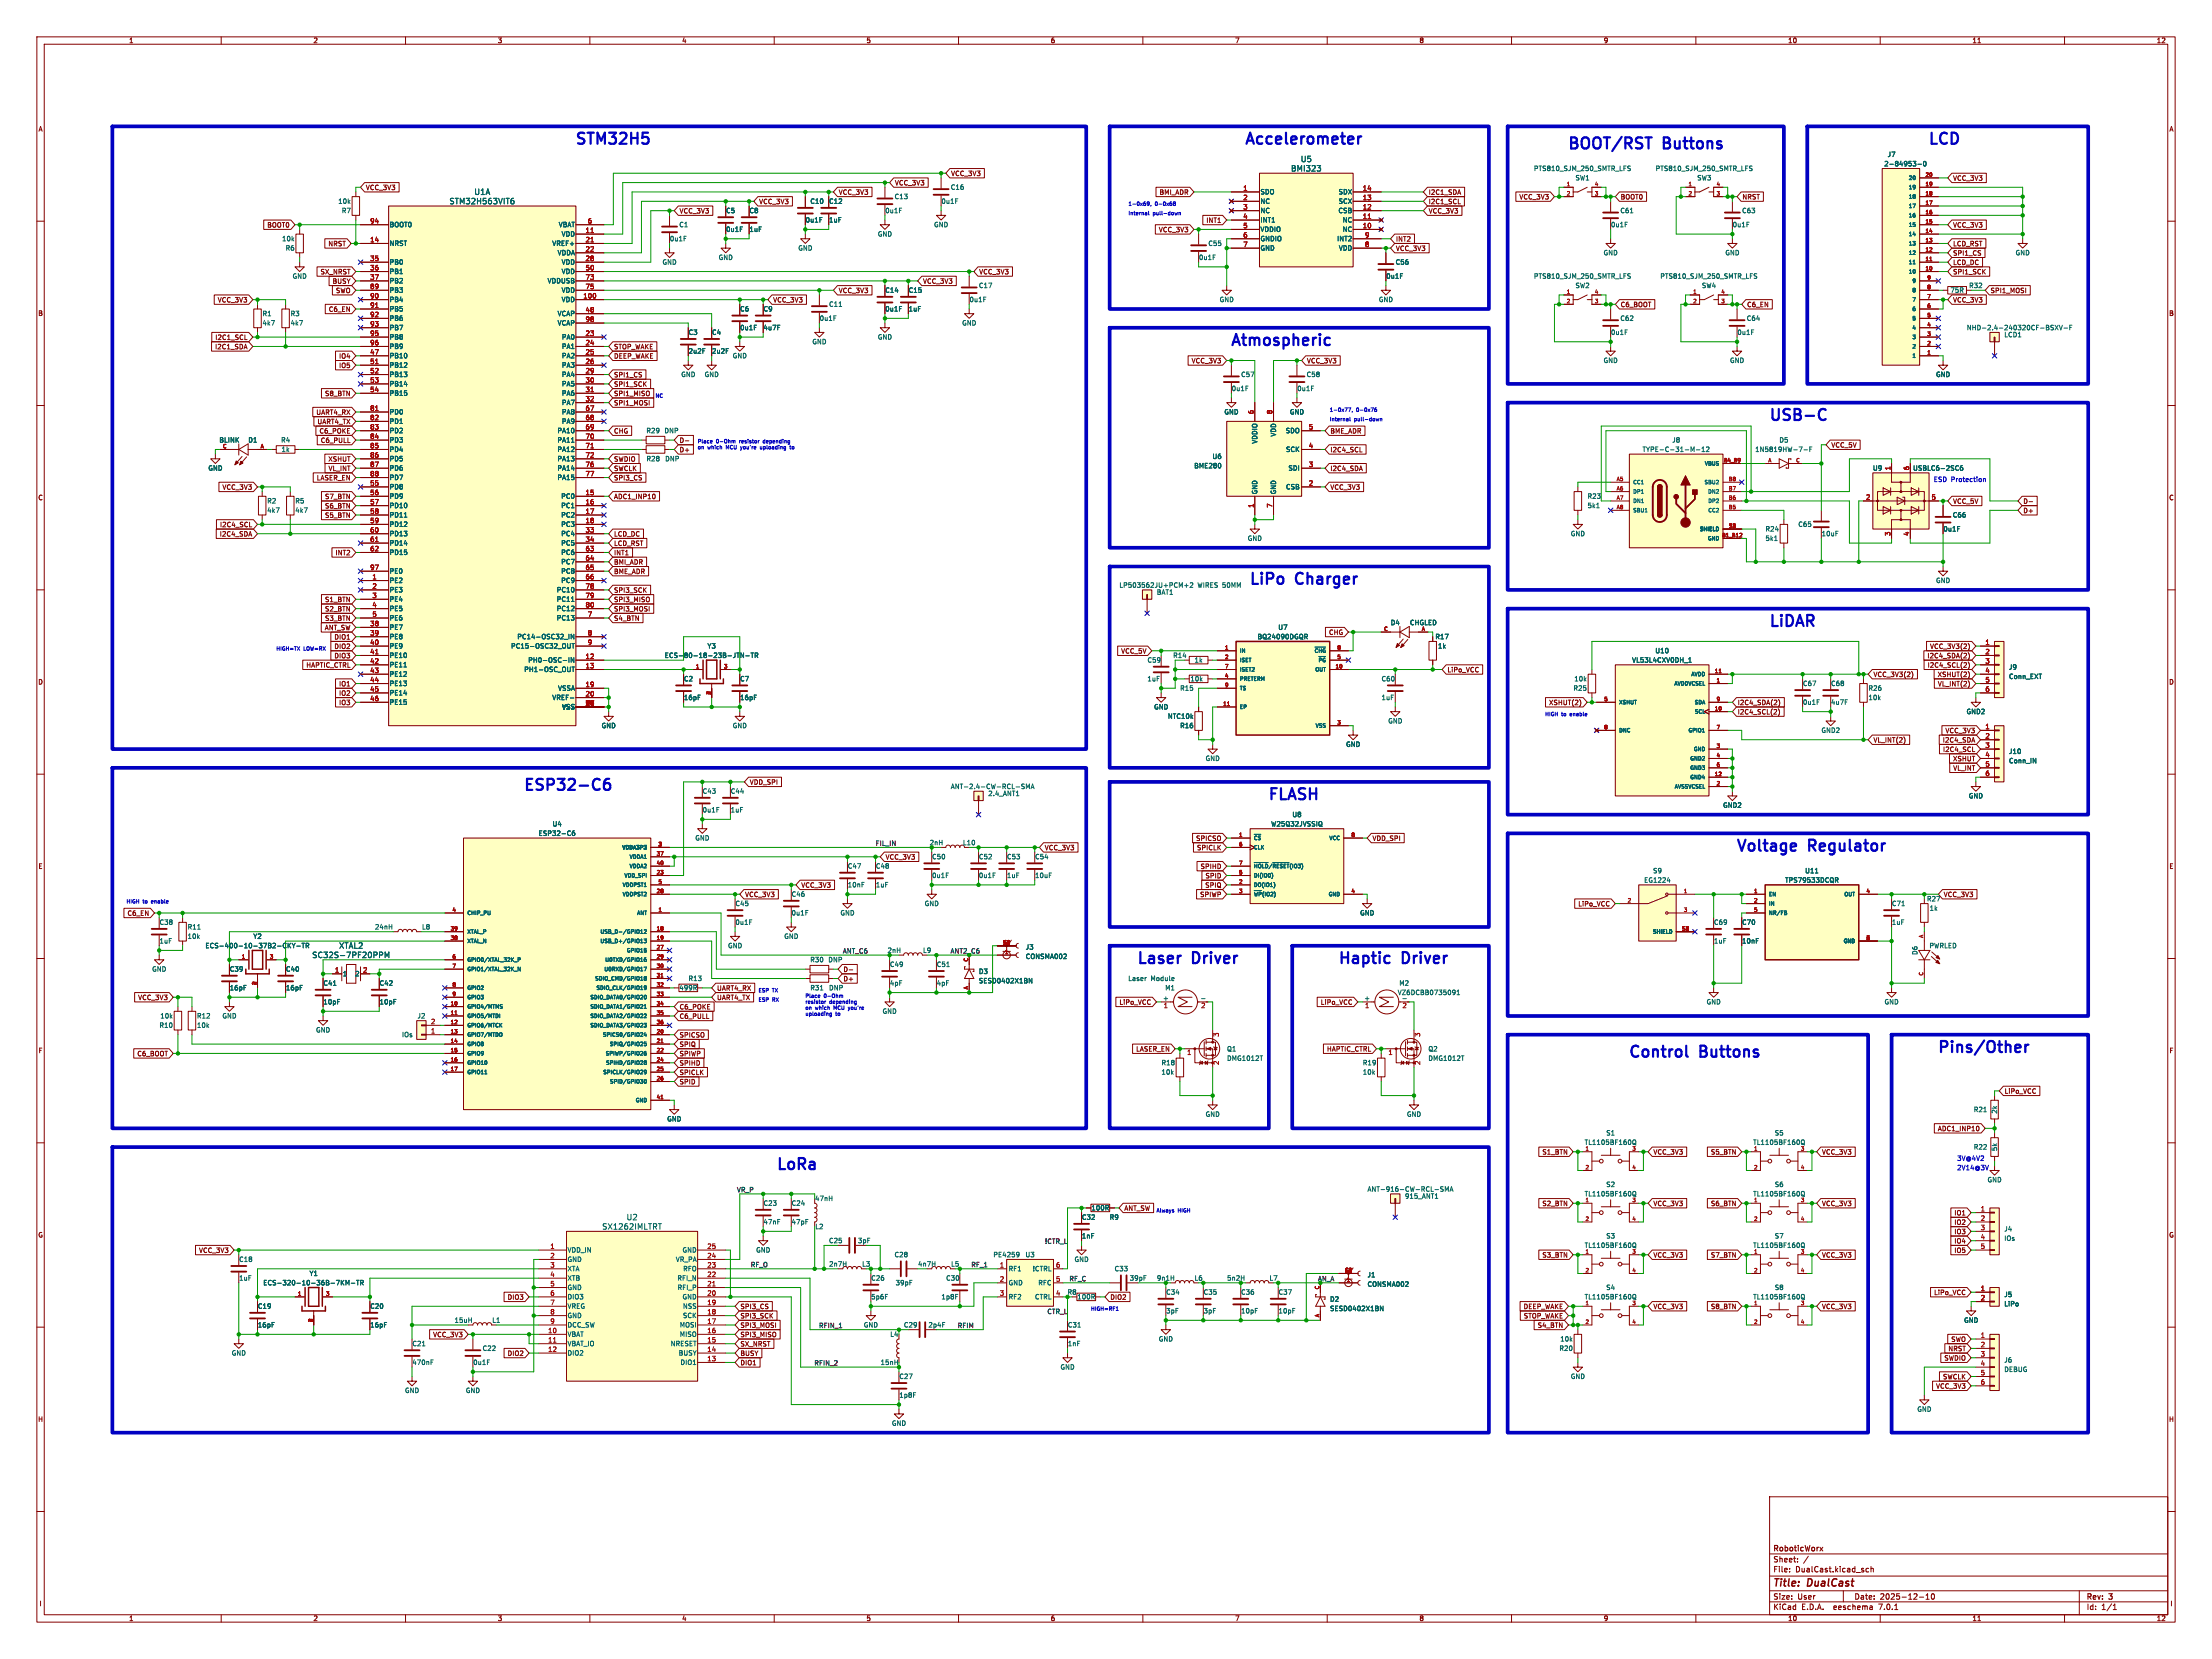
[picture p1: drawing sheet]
<svg xmlns="http://www.w3.org/2000/svg" width="600mm" height="450mm" viewBox="0 0 600 450" stroke-linecap="round" stroke-linejoin="round" font-family="sans-serif">
<defs><g id="words">
<g font-size="4.2" fill="#0000c2">
<text x="156.2" y="39.4">STM32H5</text>
<text x="337.8" y="39.4">Accelerometer</text>
<text x="425.4" y="40.6">BOOT/RST</text>
<text x="451.5" y="40.6">Buttons</text>
<text x="523.2" y="39.4">LCD</text>
<text x="334" y="94">Atmospheric</text>
<text x="480.1" y="114.3">USB-C</text>
<text x="339.1" y="158.7">LiPo</text>
<text x="351.8" y="158.7">Charger</text>
<text x="480.1" y="170.2">LiDAR</text>
<text x="142.2" y="214.6">ESP32-C6</text>
<text x="344.2" y="217.2">FLASH</text>
<text x="471.2" y="231.1">Voltage</text>
<text x="490.9" y="231.1">Regulator</text>
<text x="308.6" y="261.6">Laser</text>
<text x="323.8" y="261.6">Driver</text>
<text x="363.2" y="261.6">Haptic</text>
<text x="380.7" y="261.6">Driver</text>
<text x="442" y="287">Control</text>
<text x="461.4" y="287">Buttons</text>
<text x="525.8" y="285.7">Pins/Other</text>
<text x="210.8" y="317.5">LoRa</text>
</g>
<g font-size="2.8" fill="#840000">
<text x="481" y="430.8">Title:</text>
<text x="490.4" y="430.8">DualCast</text>
</g>
<g font-size="2.1" fill="#006464">
<text x="350.1" y="46.7">BMI323</text>
<text x="352.8" y="44.1">U5</text>
<text x="128.6" y="53">U1A</text>
<text x="121.8" y="55.6">STM32H563VIT6</text>
<text x="91.9" y="257.5">XTAL2</text>
<text x="84.6" y="260">SC32S-7PF20PPM</text>
<text x="163.3" y="333.7">SX1262IMLTRT</text>
<text x="169.9" y="331.2">U2</text>
</g>
<g font-size="2.1" fill="#840000">
<text x="481" y="424">Sheet:</text>
<text x="481" y="421.1">RoboticWorx</text>
<text x="481" y="426.7">File:</text>
<text x="487" y="426.7">DualCast.kicad_sch</text>
<text x="481" y="436.9">KiCad</text>
<text x="481" y="434.1">Size:</text>
<text x="487.6" y="434.1">User</text>
<text x="488.7" y="436.9">E.D.A.</text>
<text x="497.4" y="436.9">eeschema</text>
<text x="503" y="434.1">Date:</text>
<text x="509.7" y="436.9">7.0.1</text>
<text x="509.9" y="434.1">2025-12-10</text>
<text x="566" y="434.2">Rev:</text>
<text x="566" y="436.9">Id:</text>
<text x="570" y="436.9">1/1</text>
<text x="572.2" y="434.2">3</text>
</g>
<g font-size="1.8" fill="#840000">
<text x="35" y="11.8">1</text>
<text x="85" y="11.8">2</text>
<text x="135" y="11.8">3</text>
<text x="185" y="11.8">4</text>
<text x="235" y="11.8">5</text>
<text x="285" y="11.8">6</text>
<text x="335" y="11.8">7</text>
<text x="385" y="11.8">8</text>
<text x="435" y="11.8">9</text>
<text x="485" y="11.8">10</text>
<text x="535" y="11.8">11</text>
<text x="585" y="11.8">12</text>
<text x="10.4" y="35.8">A</text>
<text x="588.4" y="35.8">A</text>
<text x="258" y="47.9">VCC_3V3</text>
<text x="99.2" y="51.7">VCC_3V3</text>
<text x="227.5" y="53">VCC_3V3</text>
<text x="242.7" y="50.4">VCC_3V3</text>
<text x="314.4" y="53">BMI_ADR</text>
<text x="387.5" y="53">I2C1_SDA</text>
<text x="529.8" y="49.2">VCC_3V3</text>
<text x="184.3" y="58.1">VCC_3V3</text>
<text x="205.9" y="55.5">VCC_3V3</text>
<text x="387.5" y="55.5">I2C1_SCL</text>
<text x="387.5" y="58.1">VCC_3V3</text>
<text x="412" y="54.3">VCC_3V3</text>
<text x="439.6" y="54.3">BOOT0</text>
<text x="472.6" y="54.3">NRST</text>
<text x="72.3" y="61.9">BOOT0</text>
<text x="314.2" y="63.1">VCC_3V3</text>
<text x="327.1" y="60.6">INT1</text>
<text x="378.6" y="65.7">INT2</text>
<text x="529.8" y="61.9">VCC_3V3</text>
<text x="88.9" y="67">NRST</text>
<text x="378.6" y="68.2">VCC_3V3</text>
<text x="529.8" y="67">LCD_RST</text>
<text x="529.8" y="69.5">SPI1_CS</text>
<text x="86.8" y="74.6">SX_NRST</text>
<text x="90.1" y="77.1">BUSY</text>
<text x="250.3" y="77.1">VCC_3V3</text>
<text x="265.6" y="74.6">VCC_3V3</text>
<text x="529.8" y="74.6">SPI1_SCK</text>
<text x="529.8" y="72">LCD_DC</text>
<text x="58.9" y="82.2">VCC_3V3</text>
<text x="91" y="79.7">SWO</text>
<text x="209.7" y="82.2">VCC_3V3</text>
<text x="227.5" y="79.7">VCC_3V3</text>
<text x="439.6" y="83.5">C6_BOOT</text>
<text x="473.9" y="83.5">C6_EN</text>
<text x="529.8" y="82.2">VCC_3V3</text>
<text x="539.9" y="79.7">SPI1_MOSI</text>
<text x="10.3" y="85.8">B</text>
<text x="89" y="84.7">C6_EN</text>
<text x="588.3" y="85.8">B</text>
<text x="58.2" y="94.9">I2C1_SDA</text>
<text x="58.3" y="92.4">I2C1_SCL</text>
<text x="166.5" y="94.9">STOP_WAKE</text>
<text x="91.8" y="97.4">IO4</text>
<text x="91.8" y="100">IO5</text>
<text x="166.5" y="97.4">DEEP_WAKE</text>
<text x="323.1" y="98.7">VCC_3V3</text>
<text x="354.5" y="98.7">VCC_3V3</text>
<text x="88" y="107.6">S8_BTN</text>
<text x="166.5" y="107.6">SPI1_MISO</text>
<text x="166.5" y="105.1">SPI1_SCK</text>
<text x="166.5" y="102.5">SPI1_CS</text>
<text x="85.7" y="112.7">UART4_RX</text>
<text x="166.5" y="110.1">SPI1_MOSI</text>
<text x="86" y="115.2">UART4_TX</text>
<text x="86.5" y="117.8">C6_POKE</text>
<text x="166.5" y="117.8">CHG</text>
<text x="360.8" y="117.8">BME_ADR</text>
<text x="86.9" y="120.3">C6_PULL</text>
<text x="88.9" y="125.4">XSHUT</text>
<text x="166.5" y="125.4">SWDIO</text>
<text x="184.3" y="122.8">D+</text>
<text x="184.3" y="120.3">D-</text>
<text x="360.8" y="122.8">I2C4_SCL</text>
<text x="496.7" y="121.6">VCC_5V</text>
<text x="85.8" y="130.5">LASER_EN</text>
<text x="89" y="127.9">VL_INT</text>
<text x="166.5" y="127.9">SWCLK</text>
<text x="166.5" y="130.5">SPI3_CS</text>
<text x="360.8" y="127.9">I2C4_SDA</text>
<text x="10.3" y="135.8">C</text>
<text x="60.2" y="133">VCC_3V3</text>
<text x="88" y="135.5">S7_BTN</text>
<text x="166.5" y="135.5">ADC1_INP10</text>
<text x="360.8" y="133">VCC_3V3</text>
<text x="529.8" y="136.8">VCC_5V</text>
<text x="548.8" y="136.8">D-</text>
<text x="588.3" y="135.8">C</text>
<text x="59.5" y="143.2">I2C4_SCL</text>
<text x="88" y="140.6">S5_BTN</text>
<text x="88" y="138.1">S6_BTN</text>
<text x="548.8" y="139.3">D+</text>
<text x="59.5" y="145.7">I2C4_SDA</text>
<text x="166.5" y="145.7">LCD_DC</text>
<text x="166.5" y="148.2">LCD_RST</text>
<text x="90.9" y="150.8">INT2</text>
<text x="166.5" y="155.9">BME_ADR</text>
<text x="166.5" y="153.3">BMI_ADR</text>
<text x="166.5" y="150.8">INT1</text>
<text x="166.5" y="160.9">SPI3_SCK</text>
<text x="88" y="163.5">S1_BTN</text>
<text x="88" y="166">S2_BTN</text>
<text x="166.5" y="163.5">SPI3_MISO</text>
<text x="166.5" y="166">SPI3_MOSI</text>
<text x="87.9" y="171.1">ANT_SW</text>
<text x="88" y="168.6">S3_BTN</text>
<text x="90.5" y="173.6">DIO1</text>
<text x="166.5" y="168.6">S4_BTN</text>
<text x="360.3" y="172.4">CHG</text>
<text x="90.5" y="176.2">DIO2</text>
<text x="90.5" y="178.7">DIO3</text>
<text x="304" y="177.4">VCC_5V</text>
<text x="522.7" y="178.7">I2C4_SDA(2)</text>
<text x="523.4" y="176.2">VCC_3V3(2)</text>
<text x="10.3" y="185.8">D</text>
<text x="82.9" y="181.3">HAPTIC_CTRL</text>
<text x="392.6" y="182.5">LiPo_VCC</text>
<text x="508.2" y="183.8">VCC_3V3(2)</text>
<text x="522.7" y="181.3">I2C4_SCL(2)</text>
<text x="525.4" y="183.8">XSHUT(2)</text>
<text x="588.3" y="185.8">D</text>
<text x="91.8" y="186.3">IO1</text>
<text x="91.8" y="191.4">IO3</text>
<text x="91.8" y="188.9">IO2</text>
<text x="420" y="191.4">XSHUT(2)</text>
<text x="471.3" y="191.4">I2C4_SDA(2)</text>
<text x="525.5" y="186.3">VL_INT(2)</text>
<text x="471.3" y="194">I2C4_SCL(2)</text>
<text x="508.2" y="201.6">VL_INT(2)</text>
<text x="526.8" y="201.6">I2C4_SDA</text>
<text x="527.6" y="199">VCC_3V3</text>
<text x="526.9" y="204.1">I2C4_SCL</text>
<text x="529.6" y="206.7">XSHUT</text>
<text x="529.7" y="209.2">VL_INT</text>
<text x="203.4" y="213">VDD_SPI</text>
<text x="240.2" y="233.3">VCC_3V3</text>
<text x="283.4" y="230.8">VCC_3V3</text>
<text x="324.3" y="228.2">SPICSO</text>
<text x="324.5" y="230.8">SPICLK</text>
<text x="372.3" y="228.2">VDD_SPI</text>
<text x="10.4" y="235.8">E</text>
<text x="325.5" y="235.9">SPIHD</text>
<text x="326.8" y="238.4">SPID</text>
<text x="588.4" y="235.8">E</text>
<text x="202.1" y="243.5">VCC_3V3</text>
<text x="217.3" y="240.9">VCC_3V3</text>
<text x="325.4" y="243.5">SPIWP</text>
<text x="326.8" y="240.9">SPIQ</text>
<text x="527.2" y="243.5">VCC_3V3</text>
<text x="34.4" y="248.6">C6_EN</text>
<text x="427.9" y="246">LiPo_VCC</text>
<text x="228.8" y="263.8">D-</text>
<text x="194.5" y="268.9">UART4_RX</text>
<text x="228.8" y="266.3">D+</text>
<text x="37.3" y="271.4">VCC_3V3</text>
<text x="184.3" y="274">C6_POKE</text>
<text x="194.5" y="271.4">UART4_TX</text>
<text x="303.5" y="272.7">LiPo_VCC</text>
<text x="358.1" y="272.7">LiPo_VCC</text>
<text x="184.3" y="281.6">SPICSO</text>
<text x="184.3" y="276.5">C6_PULL</text>
<text x="10.4" y="285.8">F</text>
<text x="37.1" y="286.7">C6_BOOT</text>
<text x="184.3" y="284.1">SPIQ</text>
<text x="184.3" y="286.7">SPIWP</text>
<text x="308" y="285.4">LASER_EN</text>
<text x="359.8" y="285.4">HAPTIC_CTRL</text>
<text x="588.4" y="285.8">F</text>
<text x="184.3" y="291.7">SPICLK</text>
<text x="184.3" y="289.2">SPIHD</text>
<text x="184.3" y="294.3">SPID</text>
<text x="543.7" y="296.8">LiPo_VCC</text>
<text x="525.5" y="307">ADC1_INP10</text>
<text x="418.2" y="313.3">S1_BTN</text>
<text x="448.5" y="313.3">VCC_3V3</text>
<text x="463.9" y="313.3">S5_BTN</text>
<text x="494.2" y="313.3">VCC_3V3</text>
<text x="305" y="328.6">ANT_SW</text>
<text x="418.2" y="327.3">S2_BTN</text>
<text x="448.5" y="327.3">VCC_3V3</text>
<text x="463.9" y="327.3">S6_BTN</text>
<text x="494.2" y="327.3">VCC_3V3</text>
<text x="530" y="329.8">IO1</text>
<text x="10.3" y="335.8">G</text>
<text x="530" y="334.9">IO3</text>
<text x="530" y="332.4">IO2</text>
<text x="588.3" y="335.8">G</text>
<text x="53.8" y="340">VCC_3V3</text>
<text x="418.2" y="341.3">S3_BTN</text>
<text x="448.5" y="341.3">VCC_3V3</text>
<text x="463.9" y="341.3">S7_BTN</text>
<text x="494.2" y="341.3">VCC_3V3</text>
<text x="530" y="337.5">IO4</text>
<text x="530" y="340">IO5</text>
<text x="137.5" y="352.7">DIO3</text>
<text x="301.2" y="352.7">DIO2</text>
<text x="524.5" y="351.4">LiPo_VCC</text>
<text x="200.8" y="357.8">SPI3_SCK</text>
<text x="200.8" y="355.2">SPI3_CS</text>
<text x="413.1" y="355.2">DEEP_WAKE</text>
<text x="413.2" y="357.8">STOP_WAKE</text>
<text x="448.5" y="355.2">VCC_3V3</text>
<text x="463.9" y="355.2">S8_BTN</text>
<text x="494.2" y="355.2">VCC_3V3</text>
<text x="117.3" y="362.9">VCC_3V3</text>
<text x="200.8" y="362.9">SPI3_MISO</text>
<text x="200.8" y="360.3">SPI3_MOSI</text>
<text x="200.8" y="365.4">SX_NRST</text>
<text x="416.9" y="360.3">S4_BTN</text>
<text x="529.1" y="364.1">SWO</text>
<text x="137.5" y="367.9">DIO2</text>
<text x="200.8" y="370.5">DIO1</text>
<text x="200.8" y="367.9">BUSY</text>
<text x="527.2" y="369.2">SWDIO</text>
<text x="528.3" y="366.7">NRST</text>
<text x="525" y="376.8">VCC_3V3</text>
<text x="526.9" y="374.3">SWCLK</text>
<text x="10.3" y="385.8">H</text>
<text x="588.3" y="385.8">H</text>
<text x="10.6" y="435.8">I</text>
<text x="588.6" y="435.8">I</text>
<text x="35" y="439.9">1</text>
<text x="85" y="439.9">2</text>
<text x="135" y="439.9">3</text>
<text x="185" y="439.9">4</text>
<text x="235" y="439.9">5</text>
<text x="285" y="439.9">6</text>
<text x="335" y="439.9">7</text>
<text x="385" y="439.9">8</text>
<text x="435" y="439.9">9</text>
<text x="485" y="439.9">10</text>
<text x="535" y="439.9">11</text>
<text x="585" y="439.9">12</text>
</g>
<g font-size="1.8" fill="#006464">
<text x="416" y="46.5">PTS810_SJM_250_SMTR_LFS</text>
<text x="449" y="46.5">PTS810_SJM_250_SMTR_LFS</text>
<text x="511" y="45.3">2-84953-0</text>
<text x="511.9" y="42.7">J7</text>
<text x="257.8" y="51.6">C16</text>
<text x="341.9" y="52.9">SDO</text>
<text x="363" y="52.9">SDX</text>
<text x="427.3" y="49.1">SW1</text>
<text x="460.3" y="49.1">SW3</text>
<text x="91.7" y="55.4">10k</text>
<text x="92.6" y="58">R7</text>
<text x="196.9" y="58">C5</text>
<text x="203.2" y="58">C8</text>
<text x="219.7" y="55.4">C10</text>
<text x="224.8" y="55.4">C12</text>
<text x="240" y="58">0u1F</text>
<text x="242.6" y="54.2">C13</text>
<text x="255.3" y="55.4">0u1F</text>
<text x="341.9" y="55.4">NC</text>
<text x="341.9" y="58">NC</text>
<text x="362.9" y="58">CSB</text>
<text x="363" y="55.4">SCX</text>
<text x="439.4" y="58">C61</text>
<text x="472.4" y="58">C63</text>
<text x="76.4" y="65.6">10k</text>
<text x="105.7" y="61.8">BOOT0</text>
<text x="151.4" y="61.8">VBAT</text>
<text x="152.2" y="64.3">VDD</text>
<text x="181.6" y="65.6">0u1F</text>
<text x="184.2" y="61.8">C1</text>
<text x="196.9" y="63.1">0u1F</text>
<text x="203.2" y="63.1">1uF</text>
<text x="218.4" y="60.5">0u1F</text>
<text x="224.8" y="60.5">1uF</text>
<text x="238" y="64.3">GND</text>
<text x="253.3" y="61.8">GND</text>
<text x="341.9" y="60.5">INT1</text>
<text x="341.9" y="63.1">VDDIO</text>
<text x="341.9" y="65.6">GNDIO</text>
<text x="362.5" y="65.6">INT2</text>
<text x="364" y="63.1">NC</text>
<text x="364" y="60.5">NC</text>
<text x="436.9" y="61.8">0u1F</text>
<text x="469.9" y="61.8">0u1F</text>
<text x="77.4" y="68.1">R6</text>
<text x="105.7" y="66.9">NRST</text>
<text x="105.7" y="71.9">PB0</text>
<text x="149.7" y="66.9">VREF+</text>
<text x="151.1" y="69.4">VDDA</text>
<text x="152.2" y="71.9">VDD</text>
<text x="179.6" y="71.9">GND</text>
<text x="194.9" y="70.7">GND</text>
<text x="216.4" y="68.1">GND</text>
<text x="325.1" y="70.7">0u1F</text>
<text x="327.7" y="66.9">C55</text>
<text x="341.9" y="68.1">GND</text>
<text x="363" y="68.1">VDD</text>
<text x="378.5" y="71.9">C56</text>
<text x="434.9" y="69.4">GND</text>
<text x="467.9" y="69.4">GND</text>
<text x="546.6" y="69.4">GND</text>
<text x="79.3" y="75.8">GND</text>
<text x="105.7" y="74.5">PB1</text>
<text x="105.7" y="77">PB2</text>
<text x="148.4" y="77">VDDUSB</text>
<text x="152.2" y="74.5">VDD</text>
<text x="375.9" y="75.8">0u1F</text>
<text x="416" y="75.8">PTS810_SJM_250_SMTR_LFS</text>
<text x="450.3" y="75.8">PTS810_SJM_250_SMTR_LFS</text>
<text x="105.7" y="79.6">PB3</text>
<text x="105.7" y="82.1">PB4</text>
<text x="152.2" y="82.1">VDD</text>
<text x="152.2" y="79.6">VDD</text>
<text x="224.8" y="83.4">C11</text>
<text x="240" y="79.6">C14</text>
<text x="246.4" y="79.6">C15</text>
<text x="262.9" y="82.1">0u1F</text>
<text x="265.4" y="78.3">C17</text>
<text x="330.7" y="82.1">GND</text>
<text x="373.9" y="82.1">GND</text>
<text x="427.3" y="78.3">SW2</text>
<text x="461.6" y="78.3">SW4</text>
<text x="529" y="79.6">75R</text>
<text x="534" y="78.3">R32</text>
<text x="71.1" y="85.9">R1</text>
<text x="71.1" y="88.5">4k7</text>
<text x="78.7" y="85.9">R3</text>
<text x="78.7" y="88.5">4k7</text>
<text x="105.7" y="84.6">PB5</text>
<text x="105.7" y="87.2">PB6</text>
<text x="105.7" y="89.7">PB7</text>
<text x="151.1" y="85.9">VCAP</text>
<text x="151.1" y="88.5">VCAP</text>
<text x="200.7" y="84.6">C6</text>
<text x="200.7" y="89.7">0u1F</text>
<text x="207" y="84.6">C9</text>
<text x="207" y="89.7">4u7F</text>
<text x="222.3" y="87.2">0u1F</text>
<text x="240" y="84.6">0u1F</text>
<text x="246.4" y="84.6">1uF</text>
<text x="260.9" y="88.5">GND</text>
<text x="439.4" y="87.2">C62</text>
<text x="473.7" y="87.2">C64</text>
<text x="533.4" y="89.7">NHD-2.4-240320CF-BSXV-F</text>
<text x="105.7" y="92.3">PB8</text>
<text x="105.7" y="94.8">PB9</text>
<text x="152.3" y="92.3">PA0</text>
<text x="152.3" y="94.8">PA1</text>
<text x="186.7" y="91">C3</text>
<text x="193" y="91">C4</text>
<text x="220.3" y="93.5">GND</text>
<text x="238" y="92.3">GND</text>
<text x="436.9" y="91">0u1F</text>
<text x="471.2" y="91">0u1F</text>
<text x="543.6" y="91.6">LCD1</text>
<text x="105.7" y="97.3">PB10</text>
<text x="105.7" y="99.9">PB12</text>
<text x="152.3" y="97.3">PA2</text>
<text x="152.3" y="99.9">PA3</text>
<text x="186.7" y="96.1">2u2F</text>
<text x="193" y="96.1">2u2F</text>
<text x="198.7" y="97.3">GND</text>
<text x="434.9" y="98.6">GND</text>
<text x="469.2" y="98.6">GND</text>
<text x="105.7" y="102.4">PB13</text>
<text x="105.7" y="105">PB14</text>
<text x="105.7" y="107.5">PB15</text>
<text x="152.3" y="102.4">PA4</text>
<text x="152.3" y="105">PA5</text>
<text x="152.3" y="107.5">PA6</text>
<text x="184.7" y="102.4">GND</text>
<text x="191" y="102.4">GND</text>
<text x="334" y="106.2">0u1F</text>
<text x="336.6" y="102.4">C57</text>
<text x="351.8" y="106.2">0u1F</text>
<text x="354.3" y="102.4">C58</text>
<text x="525.1" y="102.4">GND</text>
<text x="105.7" y="112.6">PD0</text>
<text x="152.3" y="110">PA7</text>
<text x="152.3" y="112.6">PA8</text>
<text x="332" y="112.6">GND</text>
<text x="349.8" y="112.6">GND</text>
<text x="105.7" y="115.1">PD1</text>
<text x="105.7" y="117.7">PD2</text>
<text x="151.1" y="117.7">PA10</text>
<text x="152.3" y="115.1">PA9</text>
<text x="175.2" y="117.7">R29</text>
<text x="180.1" y="117.7">DNP</text>
<text x="346.3" y="118.6" transform="rotate(-90 346.3 118.6)">VDD</text>
<text x="348.6" y="117.7">SDO</text>
<text x="59.4" y="120.2">BLINK</text>
<text x="67.3" y="120.2">D1</text>
<text x="76.2" y="120.2">R4</text>
<text x="76.3" y="122.7">1k</text>
<text x="105.7" y="120.2">PD3</text>
<text x="105.7" y="122.7">PD4</text>
<text x="105.7" y="125.3">PD5</text>
<text x="151.1" y="120.2">PA11</text>
<text x="151.1" y="122.7">PA12</text>
<text x="151.1" y="125.3">PA13</text>
<text x="175.3" y="125.3">R28</text>
<text x="180.3" y="125.3">DNP</text>
<text x="328.8" y="124.6">U6</text>
<text x="341.2" y="120.5" transform="rotate(-90 341.2 120.5)">VDDIO</text>
<text x="348.7" y="122.7">SCK</text>
<text x="445.4" y="122.7">TYPE-C-31-M-12</text>
<text x="453.5" y="120.2">J8</text>
<text x="476" y="122.7">1N5819HW-7-F</text>
<text x="482.6" y="120.2">D5</text>
<text x="56.4" y="127.8">GND</text>
<text x="105.7" y="127.8">PD6</text>
<text x="105.7" y="130.4">PD7</text>
<text x="151.1" y="127.8">PA14</text>
<text x="151.1" y="130.4">PA15</text>
<text x="323.8" y="127.2">BME280</text>
<text x="349.3" y="127.8">SDI</text>
<text x="507.9" y="127.8">U9</text>
<text x="518.8" y="127.8">USBLC6-2SC6</text>
<text x="72.4" y="136.7">R2</text>
<text x="80" y="136.7">R5</text>
<text x="105.7" y="132.9">PD8</text>
<text x="105.7" y="135.4">PD9</text>
<text x="105.7" y="138">PD10</text>
<text x="152.1" y="135.4">PC0</text>
<text x="152.1" y="138">PC1</text>
<text x="341.2" y="134.1" transform="rotate(-90 341.2 134.1)">GND</text>
<text x="346.3" y="134.1" transform="rotate(-90 346.3 134.1)">GND</text>
<text x="348.7" y="132.9">CSB</text>
<text x="430.5" y="135.4">R23</text>
<text x="430.5" y="138">5k1</text>
<text x="72.4" y="139.3">4k7</text>
<text x="80" y="139.3">4k7</text>
<text x="105.7" y="140.5">PD11</text>
<text x="105.7" y="143.1">PD12</text>
<text x="152.1" y="140.5">PC2</text>
<text x="152.1" y="143.1">PC3</text>
<text x="487.7" y="143.1">C65</text>
<text x="529.6" y="140.5">C66</text>
<text x="105.7" y="145.6">PD13</text>
<text x="105.7" y="148.1">PD14</text>
<text x="152.1" y="145.6">PC4</text>
<text x="152.1" y="148.1">PC5</text>
<text x="338.4" y="146.9">GND</text>
<text x="426" y="145.6">GND</text>
<text x="478.8" y="144.3">R24</text>
<text x="478.8" y="146.9">5k1</text>
<text x="494" y="145.6">10uF</text>
<text x="527.1" y="144.3">0u1F</text>
<text x="105.7" y="150.7">PD15</text>
<text x="105.7" y="155.8">PE0</text>
<text x="152.1" y="150.7">PC6</text>
<text x="152.1" y="153.2">PC7</text>
<text x="152.1" y="155.8">PC8</text>
<text x="105.7" y="158.3">PE2</text>
<text x="105.7" y="160.8">PE3</text>
<text x="150.9" y="160.8">PC10</text>
<text x="152.1" y="158.3">PC9</text>
<text x="303.5" y="159.6">LP503562JU+PCM+2</text>
<text x="313.7" y="161.5">BAT1</text>
<text x="324.8" y="159.6">WIRES 50MM</text>
<text x="525.1" y="158.3">GND</text>
<text x="105.7" y="163.4">PE4</text>
<text x="105.7" y="165.9">PE5</text>
<text x="150.9" y="163.4">PC11</text>
<text x="150.9" y="165.9">PC12</text>
<text x="105.7" y="171">PE7</text>
<text x="105.7" y="173.5">PE8</text>
<text x="105.7" y="168.5">PE6</text>
<text x="140.2" y="173.5">PC14-OSC32_IN</text>
<text x="150.9" y="168.5">PC13</text>
<text x="341" y="173.5">BQ24090DGQR</text>
<text x="346.6" y="171">U7</text>
<text x="377.2" y="169.7">D4</text>
<text x="382.4" y="169.7">CHGLED</text>
<text x="389.3" y="173.5">R17</text>
<text x="105.7" y="176.1">PE9</text>
<text x="105.7" y="178.6">PE10</text>
<text x="138.5" y="176.1">PC15-OSC32_OUT</text>
<text x="143.1" y="179.9">PH0-OSC-IN</text>
<text x="180.2" y="178.6">ECS-80-18-23B-JTN-TR</text>
<text x="191.8" y="176.1">Y3</text>
<text x="311.2" y="179.9">C59</text>
<text x="323.9" y="179.9">1k</text>
<text x="390" y="176.1">1k</text>
<text x="442.6" y="179.9">VL53L4CXV0DH_1</text>
<text x="448.9" y="177.4">U10</text>
<text x="105.7" y="181.2">PE11</text>
<text x="105.7" y="183.7">PE12</text>
<text x="142" y="182.4">PH1-OSC_OUT</text>
<text x="185.4" y="185">C2</text>
<text x="200.7" y="185">C7</text>
<text x="311.2" y="185">1uF</text>
<text x="322.8" y="185">10k</text>
<text x="374.7" y="185">C60</text>
<text x="426.9" y="185">10k</text>
<text x="544.8" y="181.8">J9</text>
<text x="544.8" y="184.3">Conn_EXT</text>
<text x="105.7" y="186.2">PE13</text>
<text x="105.7" y="188.8">PE14</text>
<text x="105.7" y="191.3">PE15</text>
<text x="149.7" y="190.1">VREF-</text>
<text x="151.2" y="187.5">VSSA</text>
<text x="185.4" y="190.1">16pF</text>
<text x="200.7" y="190.1">16pF</text>
<text x="320" y="187.5">R15</text>
<text x="374.7" y="190.1">1uF</text>
<text x="426.7" y="187.5">R25</text>
<text x="489" y="186.2">C67</text>
<text x="489" y="191.3">0u1F</text>
<text x="496.6" y="186.2">C68</text>
<text x="496.6" y="191.3">4u7F</text>
<text x="506.7" y="187.5">R26</text>
<text x="506.7" y="190.1">10k</text>
<text x="152.3" y="192.6">VSS</text>
<text x="163.1" y="197.7">GND</text>
<text x="198.7" y="197.7">GND</text>
<text x="313" y="192.6">GND</text>
<text x="316.7" y="195.1">NTC10k</text>
<text x="320" y="197.7">R16</text>
<text x="376.5" y="196.4">GND</text>
<text x="533.3" y="193.9">GND2</text>
<text x="365" y="202.8">GND</text>
<text x="494" y="198.9">GND2</text>
<text x="326.9" y="206.6">GND</text>
<text x="544.8" y="204.7">J10</text>
<text x="544.8" y="207.2">Conn_IN</text>
<text x="190.5" y="215.5">C43</text>
<text x="198.1" y="215.5">C44</text>
<text x="257.8" y="214.2">ANT-2.4-CW-RCL-SMA</text>
<text x="190.5" y="220.5">0u1F</text>
<text x="198.1" y="220.5">1uF</text>
<text x="268" y="216.1">2.4_ANT1</text>
<text x="350.5" y="221.8">U8</text>
<text x="467.3" y="219.3">GND2</text>
<text x="533.9" y="216.7">GND</text>
<text x="146" y="226.9">ESP32-C6</text>
<text x="149.8" y="224.3">U4</text>
<text x="344.7" y="224.3">W25Q32JVSSIQ</text>
<text x="188.5" y="228.2">GND</text>
<text x="252.7" y="233.2">C50</text>
<text x="261.1" y="229.4">L10</text>
<text x="265.4" y="233.2">C52</text>
<text x="273.1" y="233.2">C53</text>
<text x="280.7" y="233.2">C54</text>
<text x="229.9" y="235.8">C47</text>
<text x="237.5" y="235.8">C48</text>
<text x="252.7" y="238.3">0u1F</text>
<text x="265.4" y="238.3">0u1F</text>
<text x="273.1" y="238.3">1uF</text>
<text x="280.7" y="238.3">10uF</text>
<text x="445.9" y="239.6">EG1224</text>
<text x="448.3" y="237">S9</text>
<text x="484.1" y="239.6">TPS79533DCQR</text>
<text x="489.6" y="237">U11</text>
<text x="199.4" y="245.9">C45</text>
<text x="214.6" y="243.4">C46</text>
<text x="229.9" y="240.9">10nF</text>
<text x="237.5" y="240.9">1uF</text>
<text x="250.7" y="245.9">GND</text>
<text x="513.1" y="245.9">C71</text>
<text x="522.6" y="244.7">R27</text>
<text x="43.2" y="251">C38</text>
<text x="199.4" y="251">0u1F</text>
<text x="214.6" y="248.5">0u1F</text>
<text x="227.9" y="248.5">GND</text>
<text x="368.8" y="248.5">GND</text>
<text x="464.8" y="251">C69</text>
<text x="472.4" y="251">C70</text>
<text x="513.1" y="251">1uF</text>
<text x="523.3" y="247.2">1k</text>
<text x="43.2" y="256.1">1uF</text>
<text x="50.8" y="252.3">R11</text>
<text x="50.8" y="254.8">10k</text>
<text x="55.6" y="257.4">ECS-400-10-37B2-CKY-TR</text>
<text x="68.6" y="254.8">Y2</text>
<text x="101.6" y="252.3">24nH</text>
<text x="114.4" y="252.3">L8</text>
<text x="197.4" y="257.4">GND</text>
<text x="212.6" y="254.8">GND</text>
<text x="278.1" y="257.7">J3</text>
<text x="464.8" y="256.1">1uF</text>
<text x="472.4" y="256.1">10nF</text>
<text x="523.3" y="257.4">PWRLED</text>
<text x="41.2" y="263.7">GND</text>
<text x="62.2" y="263.7">C39</text>
<text x="77.5" y="263.7">C40</text>
<text x="219.7" y="261.2">R30</text>
<text x="224.6" y="261.2">DNP</text>
<text x="241.3" y="262.4">C49</text>
<text x="250.3" y="258.6">L9</text>
<text x="254" y="262.4">C51</text>
<text x="278.1" y="260.3">CONSMA002</text>
<text x="520.3" y="259.1" transform="rotate(-90 520.3 259.1)">D6</text>
<text x="62.2" y="268.8">16pF</text>
<text x="77.5" y="268.8">16pF</text>
<text x="87.6" y="267.5">C41</text>
<text x="93" y="265">1</text>
<text x="96.2" y="265">2</text>
<text x="102.9" y="267.5">C42</text>
<text x="184.2" y="268.8">499R</text>
<text x="186.7" y="266.3">R13</text>
<text x="219.7" y="268.8">R31</text>
<text x="224.8" y="268.8">DNP</text>
<text x="241.3" y="267.5">4pF</text>
<text x="254" y="267.5">4pF</text>
<text x="265.4" y="264.3">D3</text>
<text x="265.4" y="266.9">SESD0402X1BN</text>
<text x="305.9" y="266.3">Laser</text>
<text x="312.1" y="266.3">Module</text>
<text x="316" y="268.8">M1</text>
<text x="379.5" y="267.5">M2</text>
<text x="87.6" y="272.6">10pF</text>
<text x="102.9" y="272.6">10pF</text>
<text x="239.3" y="275.1">GND</text>
<text x="315.4" y="271.5">+</text>
<text x="370" y="271.5">+</text>
<text x="379.1" y="270.1">VZ6DCBB0735091</text>
<text x="462.8" y="272.6">GND</text>
<text x="511.1" y="272.6">GND</text>
<text x="43.2" y="279">R10</text>
<text x="43.4" y="276.4">10k</text>
<text x="53.3" y="276.4">R12</text>
<text x="53.3" y="279">10k</text>
<text x="60.2" y="276.4">GND</text>
<text x="85.6" y="280.2">GND</text>
<text x="108.9" y="281.5">IOs</text>
<text x="113.1" y="276.4">J2</text>
<text x="332.7" y="285.4">Q1</text>
<text x="332.7" y="287.9">DMG1012T</text>
<text x="387.4" y="285.4">Q2</text>
<text x="387.4" y="287.9">DMG1012T</text>
<text x="315" y="289.1">R18</text>
<text x="315" y="291.7">10k</text>
<text x="369.6" y="289.1">R19</text>
<text x="369.6" y="291.7">10k</text>
<text x="180.9" y="304.4">GND</text>
<text x="326.9" y="303.1">GND</text>
<text x="381.5" y="303.1">GND</text>
<text x="535.3" y="301.8">R21</text>
<text x="541.8" y="302.2" transform="rotate(-90 541.8 302.2)">2k</text>
<text x="429.7" y="310.7">TL1105BF160Q</text>
<text x="435.6" y="308.2">S1</text>
<text x="475.5" y="310.7">TL1105BF160Q</text>
<text x="481.3" y="308.2">S5</text>
<text x="535.3" y="312">R22</text>
<text x="541.8" y="312.3" transform="rotate(-90 541.8 312.3)">5k</text>
<text x="370.8" y="323.4">ANT-916-CW-RCL-SMA</text>
<text x="435.6" y="322.1">S2</text>
<text x="481.3" y="322.1">S6</text>
<text x="539" y="320.9">GND</text>
<text x="207" y="327.2">C23</text>
<text x="214.6" y="327.2">C24</text>
<text x="221" y="325.9">47nH</text>
<text x="296" y="328.5">100R</text>
<text x="381" y="325.3">915_ANT1</text>
<text x="429.7" y="324.7">TL1105BF160Q</text>
<text x="475.5" y="324.7">TL1105BF160Q</text>
<text x="207" y="332.3">47nF</text>
<text x="214.6" y="332.3">47pF</text>
<text x="221.1" y="333.6">L2</text>
<text x="293.4" y="331">C32</text>
<text x="300.9" y="331">R9</text>
<text x="543.6" y="334.2">J4</text>
<text x="153.9" y="339.9">VDD_IN</text>
<text x="185" y="339.9">GND</text>
<text x="205" y="339.9">GND</text>
<text x="224.8" y="337.4">C25</text>
<text x="232.6" y="337.4">3pF</text>
<text x="242.6" y="341.2">C28</text>
<text x="269.4" y="341.2">PE4259</text>
<text x="278.1" y="341.2">U3</text>
<text x="293.4" y="336.1">1nF</text>
<text x="429.7" y="338.6">TL1105BF160Q</text>
<text x="435.6" y="336.1">S3</text>
<text x="475.5" y="338.6">TL1105BF160Q</text>
<text x="481.3" y="336.1">S7</text>
<text x="543.6" y="336.7">IOs</text>
<text x="64.8" y="342.5">C18</text>
<text x="64.8" y="347.5">1uF</text>
<text x="83.9" y="346.3">Y1</text>
<text x="153.9" y="342.5">GND</text>
<text x="153.9" y="345">XTA</text>
<text x="153.9" y="347.5">XTB</text>
<text x="183.2" y="342.5">VR_PA</text>
<text x="183.6" y="347.5">RFI_N</text>
<text x="185.2" y="345">RFO</text>
<text x="224.8" y="343.7">2n7H</text>
<text x="236.2" y="347.5">C26</text>
<text x="256.5" y="347.5">C30</text>
<text x="273.6" y="345">RF1</text>
<text x="280" y="345">!CTRL</text>
<text x="291.4" y="342.5">GND</text>
<text x="302.2" y="345">C33</text>
<text x="306.4" y="347.5">39pF</text>
<text x="332.8" y="347.5">5n2H</text>
<text x="370.8" y="346.6">J1</text>
<text x="71.3" y="348.8">ECS-320-10-36B-7KM-TR</text>
<text x="153.9" y="350.1">GND</text>
<text x="153.9" y="352.6">DIO3</text>
<text x="183.6" y="350.1">RFI_P</text>
<text x="185" y="352.6">GND</text>
<text x="236.2" y="352.6">5p6F</text>
<text x="242.9" y="348.8">39pF</text>
<text x="255.3" y="352.6">1p8F</text>
<text x="273.6" y="348.8">GND</text>
<text x="273.6" y="352.6">RF2</text>
<text x="280.6" y="352.6">CTRL</text>
<text x="281.5" y="348.8">RFC</text>
<text x="292.1" y="352.6">100R</text>
<text x="316.2" y="351.3">C34</text>
<text x="326.4" y="351.3">C35</text>
<text x="336.6" y="351.3">C36</text>
<text x="346.7" y="351.3">C37</text>
<text x="360.7" y="353.2">D2</text>
<text x="370.8" y="349.2">CONSMA002</text>
<text x="429.7" y="352.6">TL1105BF160Q</text>
<text x="435.6" y="350.1">S4</text>
<text x="475.5" y="352.6">TL1105BF160Q</text>
<text x="481.3" y="350.1">S8</text>
<text x="543.6" y="352">J5</text>
<text x="69.9" y="355.2">C19</text>
<text x="100.3" y="355.2">C20</text>
<text x="123.2" y="359">15uH</text>
<text x="133.4" y="359">L1</text>
<text x="153.9" y="355.2">VREG</text>
<text x="153.9" y="357.7">GND</text>
<text x="185.1" y="357.7">SCK</text>
<text x="185.1" y="355.2">NSS</text>
<text x="316.2" y="356.4">3pF</text>
<text x="326.4" y="356.4">3pF</text>
<text x="336.6" y="356.4">10pF</text>
<text x="346.7" y="356.4">10pF</text>
<text x="360.7" y="355.8">SESD0402X1BN</text>
<text x="532.7" y="359">GND</text>
<text x="543.6" y="354.5">LiPo</text>
<text x="69.9" y="360.2">16pF</text>
<text x="100.3" y="360.2">16pF</text>
<text x="111.8" y="365.3">C21</text>
<text x="153.9" y="362.8">VBAT</text>
<text x="153.9" y="365.3">VBAT_IO</text>
<text x="153.9" y="360.2">DCC_SW</text>
<text x="181.8" y="365.3">NRESET</text>
<text x="184.3" y="362.8">MISO</text>
<text x="184.3" y="360.2">MOSI</text>
<text x="234.2" y="360.2">GND</text>
<text x="241.4" y="362.8">L4</text>
<text x="245.1" y="360.2">C29</text>
<text x="251.7" y="360.2">2p4F</text>
<text x="289.6" y="360.2">C31</text>
<text x="289.6" y="365.3">1nF</text>
<text x="314.2" y="364">GND</text>
<text x="423.1" y="364">10k</text>
<text x="62.8" y="367.9">GND</text>
<text x="111.8" y="370.4">470nF</text>
<text x="128.3" y="370.4">0u1F</text>
<text x="130.8" y="366.6">C22</text>
<text x="153.9" y="367.9">DIO2</text>
<text x="184" y="367.9">BUSY</text>
<text x="184.4" y="370.4">DIO1</text>
<text x="238.8" y="370.4">15nH</text>
<text x="287.6" y="371.7">GND</text>
<text x="422.9" y="366.6">R20</text>
<text x="543.6" y="369.8">J6</text>
<text x="243.8" y="374.2">C27</text>
<text x="426" y="374.2">GND</text>
<text x="543.6" y="372.3">DEBUG</text>
<text x="109.8" y="378">GND</text>
<text x="126.3" y="378">GND</text>
<text x="243.8" y="379.3">1p8F</text>
<text x="520" y="383.1">GND</text>
<text x="241.8" y="386.9">GND</text>
</g>
<g font-size="1.8" fill="#a90000">
<text x="337.2" y="51.8">1</text>
<text x="369.6" y="51.8">14</text>
<text x="337.2" y="54.4">2</text>
<text x="337.2" y="56.9">3</text>
<text x="337.2" y="59.4">4</text>
<text x="369.6" y="59.4">11</text>
<text x="369.6" y="56.9">12</text>
<text x="369.6" y="54.4">13</text>
<text x="100.3" y="65.8">14</text>
<text x="100.3" y="60.7">94</text>
<text x="158.7" y="63.2">11</text>
<text x="158.7" y="65.8">21</text>
<text x="159.4" y="60.7">6</text>
<text x="337.2" y="62">5</text>
<text x="337.2" y="64.5">6</text>
<text x="369.6" y="62">10</text>
<text x="370.2" y="64.5">9</text>
<text x="100.3" y="70.9">35</text>
<text x="158.7" y="68.3">22</text>
<text x="158.7" y="70.9">28</text>
<text x="337.2" y="67.1">7</text>
<text x="370.2" y="67.1">8</text>
<text x="100.3" y="73.4">36</text>
<text x="100.3" y="75.9">37</text>
<text x="158.7" y="73.4">50</text>
<text x="158.7" y="75.9">73</text>
<text x="100.3" y="78.5">89</text>
<text x="100.3" y="81">90</text>
<text x="100.3" y="83.6">91</text>
<text x="158.1" y="81">100</text>
<text x="158.7" y="78.5">75</text>
<text x="100.3" y="86.1">92</text>
<text x="100.3" y="88.6">93</text>
<text x="158.7" y="84.8">48</text>
<text x="158.7" y="87.4">98</text>
<text x="100.3" y="91.2">95</text>
<text x="100.3" y="93.7">96</text>
<text x="158.7" y="91.2">23</text>
<text x="158.7" y="93.7">24</text>
<text x="100.3" y="96.3">47</text>
<text x="100.3" y="98.8">51</text>
<text x="100.3" y="101.3">52</text>
<text x="158.7" y="96.3">25</text>
<text x="158.7" y="98.8">26</text>
<text x="158.7" y="101.3">29</text>
<text x="100.3" y="103.9">53</text>
<text x="100.3" y="106.4">54</text>
<text x="158.7" y="103.9">30</text>
<text x="158.7" y="106.4">31</text>
<text x="100.3" y="111.5">81</text>
<text x="158.7" y="109">32</text>
<text x="158.7" y="111.5">67</text>
<text x="340.1" y="112.4" transform="rotate(-90 340.1 112.4)">6</text>
<text x="345.2" y="112.4" transform="rotate(-90 345.2 112.4)">8</text>
<text x="100.3" y="114">82</text>
<text x="100.3" y="116.6">83</text>
<text x="100.3" y="119.1">84</text>
<text x="158.7" y="114">68</text>
<text x="158.7" y="116.6">69</text>
<text x="158.7" y="119.1">70</text>
<text x="354.9" y="116.6">5</text>
<text x="100.3" y="121.7">85</text>
<text x="100.3" y="124.2">86</text>
<text x="158.7" y="121.7">71</text>
<text x="158.7" y="124.2">72</text>
<text x="354.9" y="121.7">4</text>
<text x="100.3" y="131.8">55</text>
<text x="100.3" y="126.7">87</text>
<text x="100.3" y="129.3">88</text>
<text x="158.7" y="126.7">76</text>
<text x="158.7" y="129.3">77</text>
<text x="354.9" y="131.8">2</text>
<text x="354.9" y="126.7">3</text>
<text x="512.8" y="127.7" transform="rotate(-90 512.8 127.7)">1</text>
<text x="517.9" y="127.7" transform="rotate(-90 517.9 127.7)">6</text>
<text x="100.3" y="134.4">56</text>
<text x="100.3" y="136.9">57</text>
<text x="158.7" y="134.4">15</text>
<text x="158.7" y="136.9">16</text>
<text x="340.1" y="137.8" transform="rotate(-90 340.1 137.8)">1</text>
<text x="345.2" y="137.8" transform="rotate(-90 345.2 137.8)">7</text>
<text x="506.1" y="135.6">2</text>
<text x="523.8" y="135.6">5</text>
<text x="100.3" y="139.4">58</text>
<text x="100.3" y="142">59</text>
<text x="158.7" y="139.4">17</text>
<text x="158.7" y="142">18</text>
<text x="100.3" y="144.5">60</text>
<text x="100.3" y="147.1">61</text>
<text x="100.3" y="149.6">62</text>
<text x="158.7" y="144.5">33</text>
<text x="158.7" y="147.1">34</text>
<text x="158.7" y="149.6">63</text>
<text x="512.8" y="145.4" transform="rotate(-90 512.8 145.4)">3</text>
<text x="517.9" y="145.4" transform="rotate(-90 517.9 145.4)">4</text>
<text x="100.3" y="154.7">97</text>
<text x="158.7" y="152.1">64</text>
<text x="158.7" y="154.7">65</text>
<text x="100.9" y="157.2">1</text>
<text x="100.9" y="159.8">2</text>
<text x="158.7" y="157.2">66</text>
<text x="158.7" y="159.8">78</text>
<text x="100.9" y="162.3">3</text>
<text x="100.9" y="164.8">4</text>
<text x="100.9" y="167.4">5</text>
<text x="158.7" y="162.3">79</text>
<text x="158.7" y="164.8">80</text>
<text x="159.4" y="167.4">7</text>
<text x="100.3" y="169.9">38</text>
<text x="100.3" y="172.5">39</text>
<text x="159.4" y="172.5">8</text>
<text x="100.3" y="175">40</text>
<text x="100.3" y="177.5">41</text>
<text x="158.7" y="178.8">12</text>
<text x="159.4" y="175">9</text>
<text x="538.4" y="175">1</text>
<text x="538.4" y="177.5">2</text>
<text x="100.3" y="180.1">42</text>
<text x="100.3" y="182.6">43</text>
<text x="100.3" y="185.2">44</text>
<text x="158.7" y="181.4">13</text>
<text x="538.4" y="180.1">3</text>
<text x="538.4" y="182.6">4</text>
<text x="538.4" y="185.2">5</text>
<text x="100.3" y="187.7">45</text>
<text x="100.3" y="190.2">46</text>
<text x="158.7" y="191.5">10</text>
<text x="158.7" y="186.4">19</text>
<text x="158.7" y="189">20</text>
<text x="538.4" y="187.7">6</text>
<text x="538.4" y="197.9">1</text>
<text x="538.4" y="200.4">2</text>
<text x="538.4" y="202.9">3</text>
<text x="538.4" y="205.5">4</text>
<text x="538.4" y="208">5</text>
<text x="538.4" y="210.6">6</text>
<text x="90.8" y="263.9">1</text>
<text x="98.4" y="263.9">2</text>
<text x="315.6" y="273.7">1</text>
<text x="325.7" y="273.7">2</text>
<text x="370.2" y="273.7">1</text>
<text x="380.3" y="273.7">2</text>
<text x="116.8" y="280.4">1</text>
<text x="116.8" y="277.9">2</text>
<text x="330.8" y="281.3" transform="rotate(-90 330.8 281.3)">3</text>
<text x="385.4" y="281.3" transform="rotate(-90 385.4 281.3)">3</text>
<text x="321.9" y="286.4">1</text>
<text x="376.5" y="286.4">1</text>
<text x="330.8" y="289" transform="rotate(-90 330.8 289)">2</text>
<text x="385.4" y="289" transform="rotate(-90 385.4 289)">2</text>
<text x="537.2" y="328.7">1</text>
<text x="537.2" y="331.2">2</text>
<text x="537.2" y="333.8">3</text>
<text x="149.2" y="338.8">1</text>
<text x="149.2" y="341.4">2</text>
<text x="191.8" y="341.4">24</text>
<text x="191.8" y="338.8">25</text>
<text x="537.2" y="336.3">4</text>
<text x="537.2" y="338.8">5</text>
<text x="149.2" y="343.9">3</text>
<text x="149.2" y="346.5">4</text>
<text x="191.8" y="346.5">22</text>
<text x="191.8" y="343.9">23</text>
<text x="271.1" y="343.9">1</text>
<text x="271.1" y="347.7">2</text>
<text x="286.4" y="347.7">5</text>
<text x="286.4" y="343.9">6</text>
<text x="149.2" y="349">5</text>
<text x="149.2" y="351.5">6</text>
<text x="191.8" y="351.5">20</text>
<text x="191.8" y="349">21</text>
<text x="271.1" y="351.5">3</text>
<text x="286.4" y="351.5">4</text>
<text x="537.2" y="350.3">1</text>
<text x="537.2" y="352.8">2</text>
<text x="149.2" y="354.1">7</text>
<text x="149.2" y="356.6">8</text>
<text x="149.2" y="359.2">9</text>
<text x="191.8" y="359.2">17</text>
<text x="191.8" y="356.6">18</text>
<text x="191.8" y="354.1">19</text>
<text x="148.6" y="361.7">10</text>
<text x="148.6" y="364.2">11</text>
<text x="191.8" y="364.2">15</text>
<text x="191.8" y="361.7">16</text>
<text x="537.2" y="363">1</text>
<text x="537.2" y="365.5">2</text>
<text x="148.6" y="366.8">12</text>
<text x="191.8" y="369.3">13</text>
<text x="191.8" y="366.8">14</text>
<text x="537.2" y="368">3</text>
<text x="537.2" y="370.6">4</text>
<text x="537.2" y="373.1">5</text>
<text x="537.2" y="375.7">6</text>
</g>
<g font-size="1.8" fill="#0000c2">
<text x="524.5" y="130.8">ESD</text>
<text x="529.5" y="130.8">Protection</text>
<text x="530.9" y="317.5">2V14@3V</text>
<text x="530.9" y="315">3V@4V2</text>
</g>
<g font-size="1.8" fill="#009600">
<text x="318.1" y="178.6">R14</text>
<text x="252.1" y="229.4">2nH</text>
<text x="240.7" y="258.6">2nH</text>
<text x="257.8" y="258.7">ANT2_C6</text>
<text x="233.8" y="343.7">L3</text>
<text x="248.9" y="343.7">4n7H</text>
<text x="257.9" y="343.7">L5</text>
<text x="313.7" y="347.5">9n1H</text>
<text x="323.9" y="347.5">L6</text>
<text x="344.3" y="347.5">L7</text>
<text x="357.3" y="347.6">AN_A</text>
<text x="289.5" y="351.3">R8</text>
</g>
<g font-size="1.8" fill="#0f0f0f">
<text x="237.5" y="229.5">FIL_IN</text>
<text x="228.6" y="258.7">ANT_C6</text>
<text x="199.7" y="323.5">VR_P</text>
<text x="283.3" y="337.5">!CTR_L</text>
<text x="203.5" y="343.8">RF_O</text>
<text x="263.3" y="343.8">RF_1</text>
<text x="289.9" y="347.6">RF_C</text>
<text x="283.9" y="356.5">CTR_L</text>
<text x="222" y="360.3">RFIN_1</text>
<text x="259.6" y="360.3">RFIM</text>
<text x="220.7" y="370.5">RFIN_2</text>
</g>
<g font-size="1.4" fill="#a90000">
<text x="424.9" y="50.5">1</text>
<text x="424.9" y="53.1">2</text>
<text x="432.5" y="53.1">3</text>
<text x="432.5" y="50.5">4</text>
<text x="457.9" y="50.5">1</text>
<text x="457.9" y="53.1">2</text>
<text x="465.5" y="53.1">3</text>
<text x="465.5" y="50.5">4</text>
<text x="522.2" y="53.1">18</text>
<text x="522.2" y="50.5">19</text>
<text x="522.2" y="48">20</text>
<text x="522.2" y="58.2">16</text>
<text x="522.2" y="55.6">17</text>
<text x="522.2" y="65.8">13</text>
<text x="522.2" y="63.2">14</text>
<text x="522.2" y="60.7">15</text>
<text x="522.2" y="70.9">11</text>
<text x="522.2" y="68.3">12</text>
<text x="522.2" y="73.4">10</text>
<text x="522.7" y="75.9">9</text>
<text x="424.9" y="79.8">1</text>
<text x="424.9" y="82.3">2</text>
<text x="432.5" y="82.3">3</text>
<text x="432.5" y="79.8">4</text>
<text x="459.2" y="79.8">1</text>
<text x="459.2" y="82.3">2</text>
<text x="466.8" y="82.3">3</text>
<text x="466.8" y="79.8">4</text>
<text x="522.7" y="83.6">6</text>
<text x="522.7" y="81">7</text>
<text x="522.7" y="78.5">8</text>
<text x="522.7" y="88.6">4</text>
<text x="522.7" y="86.1">5</text>
<text x="522.7" y="93.7">2</text>
<text x="522.7" y="91.2">3</text>
<text x="522.7" y="96.3">1</text>
<text x="60.4" y="121.7">C</text>
<text x="70.6" y="121.7">A</text>
<text x="467.5" y="125.5">B4_A9</text>
<text x="479.5" y="125.5">A</text>
<text x="487.1" y="125.5">C</text>
<text x="438.4" y="130.6">A5</text>
<text x="468.8" y="130.6">B8</text>
<text x="438.4" y="133.1">A6</text>
<text x="438.4" y="135.6">A7</text>
<text x="468.8" y="135.6">B6</text>
<text x="468.8" y="133.1">B7</text>
<text x="438.4" y="138.2">A8</text>
<text x="468.8" y="138.2">B5</text>
<text x="468.8" y="143.3">S1</text>
<text x="469.8" y="143.3">2</text>
<text x="467" y="145.8">B1_A12</text>
<text x="375.3" y="171.2">C</text>
<text x="385.6" y="171.2">A</text>
<text x="332.2" y="176.3">1</text>
<text x="332.2" y="178.8">2</text>
<text x="362.6" y="178.8">5</text>
<text x="362.6" y="176.3">8</text>
<text x="188.7" y="181.4">1</text>
<text x="196.3" y="181.4">3</text>
<text x="332.2" y="183.9">4</text>
<text x="332.2" y="181.4">7</text>
<text x="362.2" y="181.4">10</text>
<text x="465" y="182.6">11</text>
<text x="465.5" y="185.2">1</text>
<text x="192.8" y="188.5" transform="rotate(-90 192.8 188.5)">2</text>
<text x="331.7" y="191.5">11</text>
<text x="332.2" y="186.4">9</text>
<text x="435" y="190.2">5</text>
<text x="465.5" y="190.2">9</text>
<text x="362.6" y="196.6">3</text>
<text x="435" y="197.9">8</text>
<text x="465" y="192.8">10</text>
<text x="465.5" y="197.9">7</text>
<text x="465.5" y="202.9">3</text>
<text x="465.5" y="205.5">4</text>
<text x="465.5" y="208">6</text>
<text x="465" y="210.6">12</text>
<text x="465.5" y="213.1">2</text>
<text x="336" y="227.1">1</text>
<text x="366.5" y="227.1">8</text>
<text x="178" y="232.2">37</text>
<text x="178.5" y="229.6">2</text>
<text x="336" y="229.6">6</text>
<text x="178" y="237.2">23</text>
<text x="178" y="234.7">40</text>
<text x="178.5" y="239.8">5</text>
<text x="336" y="239.8">2</text>
<text x="336" y="237.2">5</text>
<text x="336" y="234.7">7</text>
<text x="178" y="242.3">28</text>
<text x="336" y="242.3">3</text>
<text x="366.5" y="242.3">4</text>
<text x="441.4" y="244.9">2</text>
<text x="456.6" y="242.3">1</text>
<text x="475.7" y="242.3">1</text>
<text x="475.7" y="244.9">2</text>
<text x="506.2" y="242.3">4</text>
<text x="122.6" y="247.4">4</text>
<text x="178.5" y="247.4">1</text>
<text x="456.6" y="247.4">3</text>
<text x="475.7" y="247.4">5</text>
<text x="122.1" y="255">38</text>
<text x="122.1" y="252.5">39</text>
<text x="178" y="252.5">18</text>
<text x="178" y="255">19</text>
<text x="178" y="257.6">27</text>
<text x="272" y="256.3">S1</text>
<text x="272.9" y="256.3">2</text>
<text x="456.1" y="252.5">S1</text>
<text x="457.1" y="252.5">2</text>
<text x="506.2" y="255">6</text>
<text x="521.7" y="254.5" transform="rotate(-90 521.7 254.5)">A</text>
<text x="65.5" y="260.1">1</text>
<text x="73.1" y="260.1">3</text>
<text x="122.6" y="260.1">6</text>
<text x="122.6" y="262.6">7</text>
<text x="178" y="260.1">29</text>
<text x="178" y="262.6">30</text>
<text x="262.6" y="260.9" transform="rotate(-90 262.6 260.9)">C</text>
<text x="272.5" y="258.8">1</text>
<text x="69.6" y="267.3" transform="rotate(-90 69.6 267.3)">2</text>
<text x="122.6" y="267.7">8</text>
<text x="178" y="265.2">31</text>
<text x="178" y="267.7">32</text>
<text x="262.6" y="268.5" transform="rotate(-90 262.6 268.5)">A</text>
<text x="521.7" y="264.8" transform="rotate(-90 521.7 264.8)">C</text>
<text x="122.1" y="272.8">10</text>
<text x="122.1" y="275.3">11</text>
<text x="122.6" y="270.3">9</text>
<text x="178" y="270.3">33</text>
<text x="178" y="272.8">34</text>
<text x="178" y="275.3">35</text>
<text x="122.1" y="277.9">12</text>
<text x="122.1" y="280.4">13</text>
<text x="178" y="280.4">20</text>
<text x="178" y="277.9">36</text>
<text x="122.1" y="283">14</text>
<text x="122.1" y="285.5">15</text>
<text x="178" y="283">21</text>
<text x="178" y="285.5">22</text>
<text x="122.1" y="288">16</text>
<text x="122.1" y="290.6">17</text>
<text x="178" y="288">24</text>
<text x="178" y="290.6">25</text>
<text x="178" y="293.1">26</text>
<text x="178" y="298.2">41</text>
<text x="430" y="312.2">1</text>
<text x="430" y="317.2">2</text>
<text x="442.7" y="312.2">3</text>
<text x="442.7" y="317.2">4</text>
<text x="475.7" y="312.2">1</text>
<text x="475.7" y="317.2">2</text>
<text x="488.4" y="312.2">3</text>
<text x="488.4" y="317.2">4</text>
<text x="430" y="326.1">1</text>
<text x="442.7" y="326.1">3</text>
<text x="475.7" y="326.1">1</text>
<text x="488.4" y="326.1">3</text>
<text x="430" y="331.2">2</text>
<text x="442.7" y="331.2">4</text>
<text x="475.7" y="331.2">2</text>
<text x="488.4" y="331.2">4</text>
<text x="430" y="340.1">1</text>
<text x="442.7" y="340.1">3</text>
<text x="475.7" y="340.1">1</text>
<text x="488.4" y="340.1">3</text>
<text x="364.7" y="345.2">S1</text>
<text x="365.2" y="347.7">1</text>
<text x="365.6" y="345.2">2</text>
<text x="430" y="345.2">2</text>
<text x="442.7" y="345.2">4</text>
<text x="475.7" y="345.2">2</text>
<text x="488.4" y="345.2">4</text>
<text x="80.7" y="351.5">1</text>
<text x="88.3" y="351.5">3</text>
<text x="357.9" y="349.8" transform="rotate(-90 357.9 349.8)">C</text>
<text x="84.8" y="358.7" transform="rotate(-90 84.8 358.7)">2</text>
<text x="357.9" y="357.4" transform="rotate(-90 357.9 357.4)">A</text>
<text x="430" y="354.1">1</text>
<text x="430" y="359.2">2</text>
<text x="442.7" y="354.1">3</text>
<text x="442.7" y="359.2">4</text>
<text x="475.7" y="354.1">1</text>
<text x="475.7" y="359.2">2</text>
<text x="488.4" y="354.1">3</text>
<text x="488.4" y="359.2">4</text>
</g>
<g font-size="1.4" fill="#006464">
<text x="517.6" y="51.5">19</text>
<text x="517.6" y="49">20</text>
<text x="517.6" y="59.1">16</text>
<text x="517.6" y="56.6">17</text>
<text x="517.6" y="54">18</text>
<text x="517.6" y="64.2">14</text>
<text x="517.6" y="61.7">15</text>
<text x="517.6" y="71.8">11</text>
<text x="517.6" y="69.3">12</text>
<text x="517.6" y="66.7">13</text>
<text x="517.6" y="74.4">10</text>
<text x="518.5" y="76.9">9</text>
<text x="518.5" y="82">7</text>
<text x="518.5" y="79.4">8</text>
<text x="518.5" y="89.6">4</text>
<text x="518.5" y="87.1">5</text>
<text x="518.5" y="84.5">6</text>
<text x="518.5" y="94.7">2</text>
<text x="518.5" y="92.1">3</text>
<text x="518.5" y="97.2">1</text>
<text x="443" y="131.5">CC1</text>
<text x="462.2" y="131.5">SBU2</text>
<text x="462.2" y="126.4">VBUS</text>
<text x="443" y="134">DP1</text>
<text x="443" y="136.6">DN1</text>
<text x="463.1" y="134">DN2</text>
<text x="463.2" y="136.6">DP2</text>
<text x="443" y="139.1">SBU1</text>
<text x="463.2" y="139.1">CC2</text>
<text x="460.9" y="144.2">SHIELD</text>
<text x="463.1" y="146.7">GND</text>
<text x="336.3" y="177.2">IN</text>
<text x="336.3" y="179.8">ISET</text>
<text x="356.4" y="177.7">~{CHG}</text>
<text x="336.3" y="184.8">PRETERM</text>
<text x="336.3" y="182.3">ISET2</text>
<text x="356.6" y="182.3">OUT</text>
<text x="357.5" y="180.3">~{PG}</text>
<text x="458.6" y="183.6">AVDD</text>
<text x="336.3" y="187.4">TS</text>
<text x="439.2" y="191.2">XSHUT</text>
<text x="454" y="186.1">AVDDVCSEL</text>
<text x="459.5" y="191.2">SDA</text>
<text x="336.3" y="192.5">EP</text>
<text x="356.7" y="197.5">VSS</text>
<text x="459.5" y="193.7">SCL</text>
<text x="439.2" y="198.8">DNC</text>
<text x="457.8" y="198.8">GPIO1</text>
<text x="459.3" y="203.9">GND</text>
<text x="458.3" y="206.4">GND2</text>
<text x="458.3" y="209">GND3</text>
<text x="454.1" y="214.1">AVSSVCSEL</text>
<text x="458.3" y="211.5">GND4</text>
<text x="168.6" y="230.6">VDDA3P3</text>
<text x="170.6" y="233.1">VDDA1</text>
<text x="340.1" y="228.5">~{CS}</text>
<text x="340.1" y="230.6">CLK</text>
<text x="360.4" y="228">VCC</text>
<text x="169.2" y="238.2">VDD_SPI</text>
<text x="170.6" y="235.6">VDDA2</text>
<text x="340.1" y="238.2">DI(IO0)</text>
<text x="340.1" y="236.1">~{HOLD}/~{RESET}(IO3)</text>
<text x="168.7" y="243.3">VDDPST2</text>
<text x="168.7" y="240.7">VDDPST1</text>
<text x="340.1" y="240.7">DO(IO1)</text>
<text x="340.1" y="243.8">~{WP}(IO2)</text>
<text x="360.2" y="243.3">GND</text>
<text x="479.8" y="243.3">EN</text>
<text x="479.8" y="245.8">IN</text>
<text x="500.1" y="243.3">OUT</text>
<text x="126.7" y="248.3">CHIP_PU</text>
<text x="172.6" y="248.3">ANT</text>
<text x="479.8" y="248.3">NR/FB</text>
<text x="126.7" y="256">XTAL_N</text>
<text x="126.7" y="253.4">XTAL_P</text>
<text x="162.7" y="253.4">USB_D-/GPIO12</text>
<text x="162.7" y="256">USB_D+/GPIO13</text>
<text x="448.2" y="253.4">SHIELD</text>
<text x="499.9" y="256">GND</text>
<text x="126.7" y="261">GPIO0/XTAL_32K_P</text>
<text x="126.7" y="263.6">GPIO1/XTAL_32K_N</text>
<text x="163.7" y="263.6">U0RXD/GPIO17</text>
<text x="164" y="261">U0TXD/GPIO16</text>
<text x="169.8" y="258.5">GPIO15</text>
<text x="126.7" y="268.7">GPIO2</text>
<text x="161.3" y="266.1">SDIO_CMD/GPIO18</text>
<text x="161.6" y="268.7">SDIO_CLK/GPIO19</text>
<text x="126.7" y="273.7">GPIO4/MTMS</text>
<text x="126.7" y="271.2">GPIO3</text>
<text x="160" y="271.2">SDIO_DATA0/GPIO20</text>
<text x="160" y="273.7">SDIO_DATA1/GPIO21</text>
<text x="126.7" y="276.3">GPIO5/MTDI</text>
<text x="126.7" y="278.8">GPIO6/MTCK</text>
<text x="126.7" y="281.4">GPIO7/MTDO</text>
<text x="160" y="276.3">SDIO_DATA2/GPIO22</text>
<text x="160" y="278.8">SDIO_DATA3/GPIO23</text>
<text x="163.3" y="281.4">SPICS0/GPIO24</text>
<text x="126.7" y="283.9">GPIO8</text>
<text x="126.7" y="286.4">GPIO9</text>
<text x="164.1" y="286.4">SPIWP/GPIO26</text>
<text x="165.2" y="283.9">SPIQ/GPIO25</text>
<text x="126.7" y="289">GPIO10</text>
<text x="126.7" y="291.5">GPIO11</text>
<text x="163.4" y="291.5">SPICLK/GPIO29</text>
<text x="164.2" y="289">SPIHD/GPIO28</text>
<text x="165.3" y="294.1">SPID/GPIO30</text>
<text x="172.2" y="299.1">GND</text>
</g>
<g font-size="1.4" fill="#0000c2">
<text x="306.1" y="55.9">1-0x69,</text>
<text x="306.1" y="58.4">Internal</text>
<text x="312.8" y="58.4">pull-down</text>
<text x="313.3" y="55.9">0-0x68</text>
<text x="177.8" y="107.9">NC</text>
<text x="360.7" y="111.8">1-0x77,</text>
<text x="368" y="111.8">0-0x76</text>
<text x="360.7" y="114.3">Internal</text>
<text x="367.4" y="114.3">pull-down</text>
<text x="189.2" y="120.3">Place</text>
<text x="189.2" y="121.9">on</text>
<text x="192" y="121.9">which</text>
<text x="194.3" y="120.3">0-Ohm</text>
<text x="197.1" y="121.9">MCU you're</text>
<text x="200.7" y="120.3">resistor</text>
<text x="206.7" y="121.9">uploading</text>
<text x="207.3" y="120.3">depending</text>
<text x="215" y="121.9">to</text>
<text x="74.9" y="176.5">HIGH=TX</text>
<text x="82.4" y="176.5">LOW=RX</text>
<text x="419.1" y="194.3">HIGH</text>
<text x="423.6" y="194.3">to</text>
<text x="426" y="194.3">enable</text>
<text x="34.3" y="245.1">HIGH</text>
<text x="38.8" y="245.1">to</text>
<text x="41.2" y="245.1">enable</text>
<text x="205.7" y="269.2">ESP</text>
<text x="209.5" y="269.2">TX</text>
<text x="205.7" y="271.8">ESP</text>
<text x="209.5" y="271.8">RX</text>
<text x="218.4" y="270.7">Place</text>
<text x="218.4" y="272.3">resistor</text>
<text x="218.4" y="274">on</text>
<text x="218.4" y="275.6">uploading</text>
<text x="221.2" y="274">which</text>
<text x="223.5" y="270.7">0-Ohm</text>
<text x="225" y="272.3">depending</text>
<text x="226.3" y="274">MCU you're</text>
<text x="226.7" y="275.6">to</text>
<text x="313.7" y="328.9">Always</text>
<text x="319.5" y="328.9">HIGH</text>
<text x="295.9" y="355.6">HIGH=RF1</text>
</g>
<g font-size="1.4" fill="#840000">
<text x="272.9" y="256.3">3</text>
<text x="365.6" y="345.2">3</text>
</g>
</g></defs>
<g fill="none" stroke="#840000" stroke-width=".27">
<path d="M10 10h580v430h-580zM12 12h576v426h-576zM60 10v2M110 10v2M160 10v2M210 10v2M260 10v2M310 10v2M360 10v2M410 10v2M460 10v2M510 10v2"/>
<path d="M560 10v2M10 60h2M71.5 59.7h7.4l1.1 1.3-1.1 1.2h-7.4zM95.5 53.3h2v5.1h-2zM96.5 52.1v1.2M96.5 58.4v1.3M98.9 49.5h9.4v2.6h-9.4l-1.1-1.3zM105.4 55.9h50.8v140.9h-50.8zM181.6 58.4v2.8M184 55.9h9.3v2.5h-9.3l-1.1-1.3zM196.8 55.9v2.8M203.2 55.9v2.8"/>
<path d="M205.6 53.3h9.3v2.6h-9.3l-1.1-1.3zM218.4 53.3v2.8M218.4 58.2v2.8M224.8 53.3v2.8M224.8 58.2v2.8M227.2 50.8h9.3v2.5h-9.3l-1.1-1.2zM240 59.7v1.3h1.3l-1.3 1.2-1.2-1.2h1.2M240 50.8v2.8M240 55.6v2.8M242.4 48.3h9.4v2.5h-9.4l-1.1-1.3zM255.3 57.1v1.3h1.2l-1.2 1.3-1.3-1.3h1.3M255.3 48.3v2.8"/>
<path d="M255.3 53.1v2.8M257.7 45.7h9.3v2.6h-9.3l-1.2-1.3zM313.6 50.8h9.1l1.1 1.3-1.1 1.2h-9.1zM326.3 58.4h5.3l1.1 1.3-1.1 1.3h-5.3zM333.6 54.2l.8 .8M333.6 56.8l.8 .7M334 52.1h7.6M334 59.7h7.6M334 57.1h7.6M334 54.6h7.6M334.4 54.2l-.8 .8M334.4 56.8l-.8 .7"/>
<path d="M341.6 47h25.4v25.4h-25.4zM367 52.1h7.6M367 59.7h7.6M367 57.1h7.6M367 54.6h7.6M374.3 59.3l.7 .8M375 59.3l-.7 .8M387.2 53.3h10v2.6h-10l-1.1-1.3zM387.2 55.9h9.3v2.5h-9.3l-1.1-1.3zM387.2 50.8h10.1v2.5h-10.1l-1.1-1.2zM411.2 52.1h9.3l1.1 1.2-1.1 1.3h-9.3zM424.2 50.8h2.5v2.5h-2.5"/>
<path d="M430.5 50.8l-2.5 1.3h-1.3M430.5 52.1h1.3M434.3 50.8h-2.5v2.5h2.5M436.9 54.6v2.8M436.9 59.4v2.8M439.3 52.1h7.3v2.5h-7.3l-1.2-1.3zM457.2 50.8h2.5v2.5h-2.5M463.5 50.8l-2.5 1.3h-1.3M463.5 52.1h1.3M467.4 50.8h-2.6v2.5h2.6M469.9 54.6v2.8M469.9 59.4v2.8"/>
<path d="M472.3 52.1h6v2.5h-6l-1.1-1.3zM510.5 45.7h10.2v53.4h-10.2zM520.7 53.3h5.1M520.7 50.8h5.1M520.7 58.4h5.1M520.7 55.9h5.1M520.7 48.3h5.1M529.4 47h9.4v2.5h-9.4l-1.1-1.2zM529.4 59.7h9.4v2.5h-9.4l-1.1-1.2zM588 60h2M80.3 63.5h2v5.1h-2zM81.3 71.1v1.3h1.2l-1.2 1.3-1.3-1.3h1.3"/>
<path d="M81.3 62.2v1.3M81.3 68.6v1.2M86 72.4h9.4l1.1 1.3-1.1 1.2h-9.4zM88.1 64.8h6l1.1 1.2-1.1 1.3h-6zM89.3 74.9h6.1l1.1 1.3-1.1 1.3h-6.1zM90.2 77.5h5.2l1.1 1.2-1.1 1.3h-5.2zM97.8 66h7.6M97.8 71.1h7.6M97.8 73.7h7.6M97.8 76.2h7.6M97.8 61h7.6M97.8 78.7h7.6"/>
<path d="M156.2 63.5h7.6M156.2 66h7.6M156.2 68.6h7.6M156.2 71.1h7.6M156.2 73.7h7.6M156.2 76.2h7.6M156.2 61h7.6M156.2 78.7h7.6M181.6 67.3v1.3h1.3l-1.3 1.2-1.3-1.2h1.3M181.6 63.2v2.8M196.8 66v1.3h1.3l-1.3 1.3-1.2-1.3h1.2M196.8 60.7v2.8"/>
<path d="M203.2 60.7v2.8M218.4 63.5v1.3h1.3l-1.3 1.2-1.2-1.2h1.2M227.2 77.5h9.3v2.5h-9.3l-1.1-1.3zM240 77.5v2.8M246.4 77.5v2.8M250 74.9h9.4v2.6h-9.4l-1.1-1.3zM262.9 74.9v2.8M262.9 79.8v2.7M265.3 72.4h9.3v2.5h-9.3l-1.1-1.2zM313.4 61h9.3l1.1 1.2-1.1 1.3h-9.3zM325.1 63.5v2.8M325.1 68.3v2.8"/>
<path d="M332.7 77.5v1.2h1.3l-1.3 1.3-1.2-1.3h1.2M334 62.2h7.6M334 64.8h7.6M334 67.3h7.6M367 62.2h7.6M367 64.8h7.6M367 67.3h7.6M374.3 61.8l.7 .8M375 61.8l-.7 .8M375.9 77.5v1.2h1.3l-1.3 1.3-1.3-1.3h1.3M375.9 68.6v2.8M375.9 73.4v2.8"/>
<path d="M378.3 63.5h5.4v2.5h-5.4l-1.1-1.2zM378.3 66h9.4v2.6h-9.4l-1.1-1.3zM436.9 64.8v1.2h1.2l-1.2 1.3-1.3-1.3h1.3M469.9 64.8v1.2h1.3l-1.3 1.3-1.3-1.3h1.3M520.7 63.5h5.1M520.7 66h5.1M520.7 68.6h5.1M520.7 71.1h5.1M520.7 73.7h5.1M520.7 76.2h5.1M520.7 61h5.1M520.7 78.7h5.1"/>
<path d="M527 78.7h1.3M528.3 77.7h5.1v2.1h-5.1zM529.4 64.8h9.3v2.5h-9.3l-1.1-1.3zM529.4 67.3h9v2.5h-9l-1.1-1.2zM529.4 72.4h10.3v2.5h-10.3l-1.1-1.2zM529.4 69.8h8.4v2.6h-8.4l-1.1-1.3zM533.4 78.7h1.3M539.6 77.5h11.1v2.5h-11.1l-1.1-1.3zM548.6 64.8v1.2h1.3l-1.3 1.3-1.2-1.3h1.2M57.4 92.7h10.1l1.1 1.3-1.1 1.2h-10.1zM57.4 90.2h10.1l1.1 1.2-1.1 1.3h-10.1zM58.1 80h9.4l1.1 1.3-1.1 1.2h-9.4z"/>
<path d="M66.4 92.1h.6M68.8 83.8h2.1v5.1h-2.1zM69.8 82.5v1.3M69.8 88.9v1.3M76.5 83.8h2v5.1h-2zM77.5 82.5v1.3M77.5 88.9v1.3M88.2 82.5h7.2l1.1 1.3-1.1 1.3h-7.2zM91 95.2h4.4l1.1 1.3-1.1 1.3h-4.4zM91 97.8h4.4l1.1 1.3-1.1 1.2h-4.4zM97.8 81.3h7.6M97.8 91.4h7.6"/>
<path d="M97.8 94h7.6M97.8 96.5h7.6M97.8 99.1h7.6M97.8 83.8h7.6M97.8 86.4h7.6M97.8 88.9h7.6M156.2 81.3h7.6M156.2 91.4h7.6M156.2 94h7.6M156.2 96.5h7.6M156.2 99.1h7.6M156.2 85.1h7.6"/>
<path d="M156.2 87.6h7.6M166.2 92.7h12v2.5h-12l-1.1-1.2zM166.2 95.2h12v2.6h-12l-1.1-1.3zM186.7 97.8v1.3h1.3l-1.3 1.2-1.3-1.2h1.3M186.7 88.9v2.8M186.7 93.7v2.8M193 97.8v1.3h1.3l-1.3 1.2-1.2-1.2h1.2M193 88.9v2.8M193 93.7v2.8M200.7 92.7v1.3h1.2l-1.2 1.2-1.3-1.2h1.3M200.7 82.5v2.8M200.7 87.4v2.8"/>
<path d="M207 82.5v2.8M207 87.4v2.8M209.4 80h9.3v2.5h-9.3l-1.1-1.2zM222.2 88.9v1.3h1.3l-1.3 1.2-1.2-1.2h1.2M222.2 80v2.8M222.2 84.8v2.8M240 87.6v1.3h1.3l-1.3 1.3-1.2-1.3h1.2M240 82.3v2.8M246.4 82.3v2.8M262.9 83.8v1.3h1.3l-1.3 1.3-1.3-1.3h1.3M322.3 96.5h9.3l1.1 1.3-1.1 1.3h-9.3zM334 99.1v2.8"/>
<path d="M351.8 99.1v2.8M354.2 96.5h9.3v2.6h-9.3l-1.1-1.3zM424.2 80h2.5v2.5h-2.5M430.5 80l-2.5 1.3h-1.3M430.5 81.3h1.3M434.3 80h-2.5v2.5h2.5M436.9 94v1.2h1.2l-1.2 1.3-1.3-1.3h1.3M436.9 83.8v2.8M436.9 88.6v2.8M439.3 81.3h9.6v2.5h-9.6l-1.2-1.3zM458.5 80h2.5v2.5h-2.5M464.8 80l-2.5 1.3h-1.3"/>
<path d="M464.8 81.3h1.3M468.6 80h-2.5v2.5h2.5M471.2 94v1.2h1.2l-1.2 1.3-1.3-1.3h1.3M471.2 83.8v2.8M471.2 88.6v2.8M473.6 81.3h7.1v2.5h-7.1l-1.2-1.3zM520.7 81.3h5.1M520.7 91.4h5.1M520.7 94h5.1M520.7 96.5h5.1M520.7 83.8h5.1M520.7 86.4h5.1"/>
<path d="M520.7 88.9h5.1M527 97.8v1.3h1.3l-1.3 1.2-1.2-1.2h1.2M529.4 80h9.4v2.5h-9.4l-1.1-1.2zM539.7 90.2h2.6v2.5h-2.6zM540.9 91.4h.2v1.3h-.2zM541 92.7v3.8M10 110h2M84.8 110.5h10.6l1.1 1.3-1.1 1.2h-10.6zM85.1 113h10.3l1.1 1.3-1.1 1.3h-10.3zM85.7 115.6h9.7l1.1 1.2-1.1 1.3h-9.7zM86.1 118.1h9.3l1.1 1.3-1.1 1.2h-9.3zM87.2 105.4h8.2l1.1 1.3-1.1 1.2h-8.2z"/>
<path d="M97.8 101.6h7.6M97.8 104.1h7.6M97.8 106.7h7.6M97.8 111.8h7.6M97.8 114.3h7.6M97.8 116.8h7.6M97.8 119.4h7.6M156.2 101.6h7.6M156.2 104.1h7.6M156.2 106.7h7.6M156.2 109.2h7.6M156.2 111.8h7.6"/>
<path d="M156.2 114.3h7.6M156.2 116.8h7.6M156.2 119.4h7.6M166.2 115.6h5.1v2.5h-5.1l-1.1-1.3zM166.2 107.9h11.1v2.6h-11.1l-1.1-1.3zM166.2 105.4h11.1v2.5h-11.1l-1.1-1.2zM166.2 102.9h10.3v2.5h-10.3l-1.1-1.3zM166.2 100.3h9v2.6h-9l-1.1-1.3zM174 119.4h1.3M175.3 118.4h5v2h-5zM180.3 119.4h1.3M184 118.1h4.1v2.5h-4.1l-1.1-1.2z"/>
<path d="M185.9 119.6h.9M332.7 114.3h20.4v20.3h-20.4zM334 107.9v1.3h1.3l-1.3 1.3-1.3-1.3h1.3M334 103.9v2.8M340.4 109.2v5.1M345.4 109.2v5.1M351.8 107.9v1.3h1.3l-1.3 1.3-1.3-1.3h1.3M351.8 103.9v2.8M353.1 116.8h5M360.5 115.6h9.7v2.5h-9.7l-1.1-1.3zM496.4 119.4h8.2v2.5h-8.2l-1.1-1.3zM588 110h2"/>
<path d="M58.4 123.2v1.3h1.3l-1.3 1.2-1.3-1.2h1.3M59.4 130.8h9.3l1.1 1.3-1.1 1.2h-9.3zM59.7 121.9h5.1M64.8 121.9l2.5-1.5v3zM64.8 120.4v3M65.7 123.8l-1.8 2.1M66.9 123.9l-1.8 2.1M67.3 121.9h5.1M70.1 134.6h2v5.1h-2zM71.1 133.3v1.3M71.1 139.7v1.3M73.7 121.9h1.2"/>
<path d="M74.9 120.9h5.1v2h-5.1zM77.7 134.6h2.1v5.1h-2.1zM78.7 133.3v1.3M78.7 139.7v1.3M80 121.9h1.3M85 128.3h10.4l1.1 1.2-1.1 1.3h-10.4zM87.2 138.4h8.2l1.1 1.3-1.1 1.3h-8.2zM87.2 133.3h8.2l1.1 1.3-1.1 1.3h-8.2zM87.2 135.9h8.2l1.1 1.3-1.1 1.2h-8.2zM88.1 123.2h7.3l1.1 1.3-1.1 1.2h-7.3zM88.2 125.7h7.2l1.1 1.3-1.1 1.3h-7.2zM97.8 121.9h7.6"/>
<path d="M97.8 134.6h7.6M97.8 137.2h7.6M97.8 139.7h7.6M97.8 132.1h7.6M97.8 124.5h7.6M97.8 127h7.6M97.8 129.5h7.6M156.2 121.9h7.6M156.2 134.6h7.6M156.2 137.2h7.6M156.2 139.7h7.6M156.2 124.5h7.6"/>
<path d="M156.2 127h7.6M156.2 129.5h7.6M166.2 123.2h7.1v2.5h-7.1l-1.1-1.2zM166.2 125.7h7.5v2.6h-7.5l-1.1-1.3zM166.2 128.3h9v2.5h-9l-1.1-1.3zM166.2 133.3h12.7v2.6h-12.7l-1.1-1.3zM174 121.9h1.3M175.3 120.9h5v2h-5zM177.7 134.3v.8M180.3 121.9h1.3M184 120.6h4.1v2.6h-4.1l-1.1-1.3zM340.4 134.6v5.1"/>
<path d="M345.4 134.6v5.1M353.1 121.9h5M353.1 132.1h5M353.1 127h5M360.5 120.6h10v2.6h-10l-1.1-1.3zM360.5 130.8h9.4v2.5h-9.4l-1.1-1.2zM360.5 125.7h10.1v2.6h-10.1l-1.1-1.3zM427 133.3h2v5.1h-2zM428 132.1v1.2M428 138.4v1.3M436.9 130.8h5.1M436.9 133.3h5.1"/>
<path d="M436.9 135.9h5.1M436.9 138.4h5.1M442 123.2h25.4v25.4h-25.4zM449.6 139.7l.2 .4 .4 .2 .4-.2 .2-.4M449.6 132.1l.2-.5 .4-.2 .5 .2 .1 .5M467.4 125.7h5M467.4 130.8h5M467.4 133.3h5M467.4 135.9h5M467.4 138.4h5M478.8 125.7h3.8M482.6 124.5l2.5 1.2-2.5 1.3z"/>
<path d="M485.1 125.7h3.8M485.8 124.7v-.2h-.7v2.5h-.6v-.3M494 138.4v2.8M505.5 135.9h20.3M508 128.3h15.2v15.2h-15.2zM509.3 133.3h12.7v5.1h-12.7zM510.8 132.3l2 1-2 1.1zM510.8 137.4l2 1-2 1zM512.8 132.3v2.1M512.8 137.4v2M513.1 125.7v5.1h2.5M514.6 134.9l2 1-2 1z"/>
<path d="M515.6 138.4v2.6h2.6v5M516.1 134.9h.5v2M518.2 125.7v5.1h-2.6v2.5M518.4 132.3l2 1-2 1.1zM518.4 137.4l2 1-2 1zM520.4 132.3v2.1M520.4 137.4v2M527 137.2v2.8M529.4 134.6h8.2v2.6h-8.2l-1.1-1.3zM548.5 134.6h4.1v2.6h-4.1l-1.1-1.3zM548.5 137.2h4.1v2.5h-4.1l-1.1-1.3zM550.4 136.1h.9"/>
<path d="M10 160h2M58.7 143.5h10l1.1 1.3-1.1 1.2h-10zM58.7 141h10l1.1 1.2-1.1 1.3h-10zM67.7 142.9h.6M90 148.6h5.4l1.1 1.3-1.1 1.2h-5.4zM97.8 157.5h7.6M97.8 142.2h7.6M97.8 144.8h7.6M97.8 147.3h7.6M97.8 149.9h7.6M97.8 154.9h7.6M156.2 157.5h7.6"/>
<path d="M156.2 142.2h7.6M156.2 144.8h7.6M156.2 147.3h7.6M156.2 149.9h7.6M156.2 152.4h7.6M156.2 154.9h7.6M166.2 153.7h9.7v2.5h-9.7l-1.1-1.3zM166.2 151.1h9.2v2.6h-9.2l-1.1-1.3zM166.2 158.7h10.3v2.6h-10.3l-1.1-1.3zM166.2 148.6h5.4v2.5h-5.4l-1.1-1.2zM166.2 143.5h8.3v2.5h-8.3l-1.1-1.2zM166.2 146h9.2v2.6h-9.2l-1.1-1.3z"/>
<path d="M340.4 142.2v1.3h1.2l-1.2 1.3-1.3-1.3h1.3M428 141v1.2h1.3l-1.3 1.3-1.3-1.3h1.3M467.4 146h5M467.4 143.5h5M482.9 142.2h2v5.1h-2zM483.9 141v1.2M483.9 147.3v1.3M494 143.3v2.7M515.6 141h-2.5v5M527 153.7v1.2h1.3l-1.3 1.3-1.2-1.3h1.2M527 142v2.8M588 160h2"/>
<path d="M82.1 179.1h13.3l1.1 1.2-1.1 1.3h-13.3zM87.1 168.9h8.3l1.1 1.3-1.1 1.2h-8.3zM87.2 166.4h8.2l1.1 1.2-1.1 1.3h-8.2zM87.2 161.3h8.2l1.1 1.3-1.1 1.2h-8.2zM87.2 163.8h8.2l1.1 1.3-1.1 1.3h-8.2zM89.7 171.4h5.7l1.1 1.3-1.1 1.3h-5.7zM89.7 174h5.7l1.1 1.3-1.1 1.2h-5.7zM89.7 176.5h5.7l1.1 1.3-1.1 1.3h-5.7zM97.8 160h7.6M97.8 162.6h7.6M97.8 170.2h7.6M97.8 172.7h7.6"/>
<path d="M97.8 165.1h7.6M97.8 175.3h7.6M97.8 177.8h7.6M97.8 167.6h7.6M156.2 179.1h7.6M156.2 160h7.6M156.2 162.6h7.6M156.2 172.7h7.6M156.2 165.1h7.6M156.2 175.3h7.6M156.2 167.6h7.6M166.2 161.3h11.1v2.5h-11.1l-1.1-1.2z"/>
<path d="M166.2 163.8h11.1v2.6h-11.1l-1.1-1.3zM166.2 166.4h8.2v2.5h-8.2l-1.1-1.3zM303.2 175.3h8.1l1.1 1.2-1.1 1.3h-8.1zM309.9 160h2.5v2.6h-2.5zM311 161.3h.3v1.3h-.3zM311.1 162.6v3.8M315 177.8v2.8M321.3 179.1h1.3M322.6 178.1h5.1v2h-5.1zM327.7 179.1h1.2M330.2 179.1h5.1M330.2 176.5h5.1"/>
<path d="M359.5 170.2h5.1l1.2 1.2-1.2 1.3h-5.1zM360.7 179.1h5.1M360.7 176.5h5.1M374.6 171.4h5.1M379.7 171.4l2.6-1.5v3.1zM379.7 169.9v3.1M380.6 173.4l-1.8 2M381.9 173.5l-1.8 2M382.3 171.4h5M387.6 174h2v5.1h-2zM388.6 172.7v1.3M388.6 179.1v1.2"/>
<path d="M521.8 176.5h13l1.1 1.3-1.1 1.3h-13zM521.9 179.1h12.9l1.1 1.2-1.1 1.3h-12.9zM522.6 174h12.2l1.1 1.3-1.1 1.2h-12.2zM533.8 174.5a1.46 1.46 0 0 1 0 1.9M533.8 177a1.46 1.46 0 0 1 0 2M533.8 179.6a1.46 1.46 0 0 1 0 1.9M537.2 175.3h3.8M537.2 177.8h3.8M541 177.7h1.3v.2h-1.3zM541 175.1h1.3v.3h-1.3zM541 174h2.6v15.2h-2.6zM91 184.1h4.4l1.1 1.3-1.1 1.3h-4.4z"/>
<path d="M91 189.2h4.4l1.1 1.3-1.1 1.3h-4.4zM91 186.7h4.4l1.1 1.3-1.1 1.2h-4.4zM97.8 180.3h7.6M97.8 182.9h7.6M97.8 185.4h7.6M97.8 188h7.6M97.8 190.5h7.6M156.2 191.8h7.6M156.2 181.6h7.6M156.2 186.7h7.6M156.2 189.2h7.6M165.1 193v1.3h1.3l-1.3 1.3-1.3-1.3h1.3"/>
<path d="M185.4 182.9v2.8M185.4 187.7v2.8M188 181.6h2.5M193 185.4v3.8M195.6 181.6h2.5M200.7 193v1.3h1.2l-1.2 1.3-1.3-1.3h1.3M200.7 182.9v2.8M200.7 187.7v2.8M315 188v1.2h1.2l-1.2 1.3-1.3-1.3h1.3M315 182.6v2.8M321.3 184.1h1.3M322.6 183.1h5.1v2.1h-5.1z"/>
<path d="M324.1 193h2v5.1h-2zM325.1 191.8v1.2M325.1 198.1v1.3M327.7 184.1h1.2M330.2 184.1h5.1M330.2 191.8h5.1M330.2 181.6h5.1M330.2 186.7h5.1M360.7 181.6h5.1M360.7 196.8h5.1M367 198.1v1.3h1.3l-1.3 1.3-1.2-1.3h1.2M378.5 191.8v1.2h1.2l-1.2 1.3-1.3-1.3h1.3"/>
<path d="M378.5 182.9v2.8M378.5 187.7v2.8M392.3 180.3h9.9v2.6h-9.9l-1.1-1.3zM419.2 189.2h10.2l1.1 1.3-1.1 1.3h-10.2zM428.7 190.1v1.2M430.8 182.9h2v5.1h-2zM431.8 181.6v1.3M431.8 188v1.2M432.7 197.7l.8 .8M433.1 190.5h5M433.1 198.1h5M433.5 197.7l-.8 .8"/>
<path d="M438.1 180.3h25.4v35.6h-25.4zM463.5 192.4l-1.2 .6 1.2 .7M463.5 182.9h5.1M463.5 185.4h5.1M463.5 190.5h5.1M463.5 193h5.1M463.5 198.1h5.1M471 189.2h13v2.6h-13l-1.1-1.3zM471 191.8h12.9v2.5h-12.9l-1.1-1.3zM482.3 192.3a1.46 1.46 0 0 1 0 1.9M482.4 189.7a1.46 1.46 0 0 1 0 2M488.9 184.1v2.8"/>
<path d="M488.9 189v2.8M496.6 194.3v1.3h1.2l-1.2 1.2-1.3-1.2h1.3M496.6 184.1v2.8M496.6 189v2.8M504.4 185.4h2.1v5.1h-2.1zM505.5 184.1v1.3M505.5 190.5v1.3M507.8 181.6h12.3v2.5h-12.3l-1.1-1.2zM507.8 199.4h10.2v2.5h-10.2l-1.1-1.2zM518.7 182.3l.2 .7-.2 .8M524.6 181.6h10.2l1.1 1.3-1.1 1.2h-10.2zM524.7 184.1h10.1l1.1 1.3-1.1 1.3h-10.1z"/>
<path d="M526 199.4h10.1l1.1 1.3-1.1 1.2h-10.1zM526.7 196.8h9.4l1.1 1.3-1.1 1.3h-9.4zM534.1 182.5v1.2M534.1 185.2v.8M535.9 189.2v1.3h1.3l-1.3 1.3-1.2-1.3h1.2M537.2 180.3h3.8M537.2 182.9h3.8M537.2 185.4h3.8M537.2 188h3.8M537.2 198.1h3.8M541 187.8h1.3v.3h-1.3zM541 185.3h1.3v.2h-1.3z"/>
<path d="M541 182.8h1.3v.2h-1.3zM541 180.2h1.3v.3h-1.3zM541 198h1.3v.2h-1.3zM541 196.8h2.6v15.3h-2.6zM10 210h2M190.5 213.4v2.8M190.5 218.2v2.8M198.1 213.4v2.8M198.1 218.2v2.8M203 210.8h9v2.6h-9l-1.1-1.3zM264.2 214.6h2.5v2.6h-2.5zM265.3 215.9h.3v1.3h-.3z"/>
<path d="M265.4 217.2v3.8M328.9 201.9v1.3h1.3l-1.3 1.3-1.2-1.3h1.2M463.5 210.8h5.1M463.5 213.4h5.1M463.5 203.2h5.1M463.5 205.7h5.1M463.5 208.3h5.1M469.9 214.6v1.3h1.3l-1.3 1.3-1.3-1.3h1.3M526.1 201.9h10l1.1 1.3-1.1 1.3h-10zM528.8 204.5h7.3l1.1 1.2-1.1 1.3h-7.3zM528.9 207h7.2l1.1 1.3-1.1 1.2h-7.2zM535.1 203.9h.6"/>
<path d="M535.9 212.1v1.3h1.3l-1.3 1.2-1.2-1.2h1.2M537.2 210.8h3.8M537.2 203.2h3.8M537.2 205.7h3.8M537.2 208.3h3.8M537.2 200.7h3.8M541 210.7h1.3v.2h-1.3zM541 208.2h1.3v.2h-1.3zM541 205.6h1.3v.3h-1.3zM541 203.1h1.3v.2h-1.3zM541 200.5h1.3v.3h-1.3zM588 210h2"/>
<path d="M125.7 227.3h50.8v73.7h-50.8zM176.5 229.9h5.1M176.5 237.5h5.1M176.5 232.4h5.1M176.5 234.9h5.1M190.5 223.5v1.3h1.3l-1.3 1.3-1.3-1.3h1.3M217 238.8h9.4v2.5h-9.4l-1.1-1.3zM229.9 233.7v2.8M229.9 238.5v2.8M237.5 233.7v2.8M237.5 238.5v2.8M239.9 231.1h9.3v2.6h-9.3l-1.1-1.3z"/>
<path d="M252.7 231.1v2.8M252.7 236v2.8M255.3 229.9h1.2l.2-.5 .5-.2 .4 .2 .2 .5 .2-.4 .3-.3 .6 .2 .2 .5 .5-.6 .5 .1 .2 .5 .3-.5 .5-.2 .4 .3 .1 .4M265.4 231.1v2.8M265.4 236v2.8M273 231.1v2.8M273 236v2.8M280.7 231.1v2.8M280.7 236v2.8M283.1 228.6h9.3v2.5h-9.3l-1.2-1.2zM323.5 226.1h8.1l1.1 1.2-1.1 1.3h-8.1zM323.7 228.6h7.9l1.1 1.3-1.1 1.2h-7.9z"/>
<path d="M324.7 233.7h6.9l1.1 1.2-1.1 1.3h-6.9zM326 238.8h5.6l1.1 1.2-1.1 1.3h-5.6zM326 236.2h5.6l1.1 1.3-1.1 1.3h-5.6zM334 229.9h5.1M334 237.5h5.1M334 234.9h5.1M334 227.3h5.1M339.1 224.8h25.4v20.3h-25.4zM339.1 229.2l1.3 .7-1.3 .6M364.5 227.3h5.1M372 226.1h8.9v2.5h-8.9l-1.2-1.3zM10 260h2"/>
<path d="M33.6 246.4h7.2l1.1 1.2-1.1 1.3h-7.2zM43.2 259.1v1.2h1.2l-1.2 1.3-1.3-1.3h1.3M43.2 248.9v2.8M43.2 253.7v2.8M48.5 250.2h2v5.1h-2zM49.5 248.9v1.3M49.5 255.3v1.2M106.7 252.7h1.2l.2-.4 .5-.2 .4 .2 .2 .4 .2-.4 .5-.2 .4 .2 .2 .4 .2-.4 .4-.2 .5 .2 .2 .4 .1-.4 .5-.2 .4 .2 .2 .4h1.3M120.6 252.7h5.1M120.6 247.6h5.1M120.6 255.3h5.1M176.5 252.7h5.1"/>
<path d="M176.5 247.6h5.1M176.5 255.3h5.1M176.5 257.8h5.1M176.5 242.6h5.1M176.5 240h5.1M199.4 252.7v1.3h1.3l-1.3 1.3-1.3-1.3h1.3M199.4 243.8v2.8M199.4 248.7v2.8M201.8 241.3h9.3v2.5h-9.3l-1.1-1.2zM214.6 250.2v1.3h1.3l-1.3 1.2-1.2-1.2h1.2M214.6 241.3v2.8M214.6 246.1v2.8"/>
<path d="M229.9 243.8v1.3h1.2l-1.2 1.3-1.3-1.3h1.3M243.8 259.1h1.3l.2-.5 .4-.2 .5 .2 .2 .5 .1-.4 .4-.2 .5 .1 .2 .5 .5-.6 .6 .1 .2 .5 .2-.5 .6-.1 .3 .2 .2 .4M252.7 241.3v1.3h1.3l-1.3 1.2-1.2-1.2h1.2M262.9 259.1v3.8M270.5 259.1h5.1M270.5 256.5h5.1M272 258.1h2.1M273 255.8v2.3M274.3 255l-.5 .8M276.2 255.9l-.4 .2-.2 .4 .2 .5 .4 .2M276.2 258.4l-.4 .2-.2 .5 .2 .4 .4 .2M324.6 241.3h7l1.1 1.3-1.1 1.2h-7z"/>
<path d="M334 242.6h5.1M334 240h5.1M364.5 242.6h5.1M370.8 243.8v1.3h1.3l-1.3 1.3-1.2-1.3h1.2M427.1 243.8h9.9l1.1 1.3-1.1 1.3h-9.9zM444.5 240h10.2v15.3h-10.2zM452.4 243l-5.4 2.1h-7.6M452.5 247.6h7.2M452.5 242.6h7.2M454.7 252.7h5M464.8 248.9v2.8M464.8 253.7v2.8"/>
<path d="M472.4 248.9v2.8M472.4 253.7v2.8M473.7 247.6h5.1M473.7 242.6h5.1M473.7 245.1h5.1M504.2 255.3h5.1M504.2 242.6h5.1M513.1 243.8v2.8M513.1 248.7v2.8M520.4 257.8h3.1l-1.5 2.5zM521 245.1h2v5.1h-2zM522 243.8v1.3"/>
<path d="M522 250.2v1.3M522 252.7v5.1M523.9 259.5l2 1.7M524 258.2l2 1.8M526.9 241.3h9.3v2.5h-9.3l-1.1-1.2zM588 260h2M36.5 269.2h9.4l1.1 1.3-1.1 1.3h-9.4zM47.2 274.3h2.1v5.1h-2.1zM48.3 273v1.3M48.3 279.4v1.3M51.1 274.3h2v5.1h-2zM52.1 273v1.3"/>
<path d="M52.1 279.4v1.3M62.2 271.8v1.2h1.3l-1.3 1.3-1.2-1.3h1.2M62.2 261.6v2.8M62.2 266.4v2.8M64.8 260.3h2.5M69.8 264.2v3.8M72.4 260.3h2.5M77.5 261.6v2.8M77.5 266.4v2.8M87.6 275.6v1.3h1.3l-1.3 1.2-1.2-1.2h1.2M87.6 265.4v2.8M87.6 270.3v2.7"/>
<path d="M90.2 264.2h2.5M92.7 262.3v3.8M94 261.6h2.5v5.1h-2.5zM97.8 262.3v3.8M97.8 264.2h2.5M102.9 265.4v2.8M102.9 270.3v2.7M113 276.9h2.6v5h-2.6zM114.3 278h1.3v.3h-1.3zM115.6 278.1h3.8M120.6 260.3h5.1M120.6 278.1h5.1"/>
<path d="M120.6 262.9h5.1M120.6 268h5.1M120.6 273h5.1M120.6 275.6h5.1M120.6 270.5h5.1M176.5 260.3h5.1M176.5 278.1h5.1M176.5 265.4h5.1M176.5 262.9h5.1M176.5 268h5.1M176.5 273h5.1M176.5 275.6h5.1"/>
<path d="M176.5 270.5h5.1M182.9 268h1.2M184 279.4h8.1v2.5h-8.1l-1.1-1.2zM184 274.3h9.3v2.6h-9.3l-1.1-1.3zM184 271.8h9.7v2.5h-9.7l-1.1-1.3zM184.1 267h5.1v2h-5.1zM189.2 268h1.3M194.2 269.2h10.2v2.6h-10.2l-1.2-1.3zM194.2 266.7h10.5v2.5h-10.5l-1.2-1.2zM218.4 265.4h1.3M218.4 262.9h1.3M219.7 264.4h5.1v2h-5.1z"/>
<path d="M219.7 261.9h5.1v2h-5.1zM224.8 265.4h1.3M224.8 262.9h1.3M228.4 264.2h4.1v2.5h-4.1l-1.1-1.3zM228.4 261.6h4.1v2.6h-4.1l-1.1-1.3zM230.3 263.1h1M241.3 270.5v1.3h1.3l-1.3 1.2-1.3-1.2h1.3M241.3 260.3v2.8M241.3 265.2v2.8M254 260.3v2.8M254 265.2v2.8M261.9 262.3h-.3v.6h2.6v.6h-.3"/>
<path d="M262.9 265.4v3.8M262.9 262.9l1.3 2.5h-2.6zM302.7 270.5h9.9l1.1 1.3-1.1 1.2h-9.9zM315 271.8h3.3M323.3 270.5h-3.8l2.6 1.3-2.6 1.2h3.8M324.8 271.8h2.9M328.9 279.4v3.3M357.3 270.5h9.9l1.1 1.3-1.1 1.2h-9.9zM369.6 271.8h3.3M378 270.5h-3.9l2.6 1.3-2.6 1.2h3.9M379.4 271.8h2.9M383.5 279.4v3.3"/>
<path d="M464.8 268v1.2h1.3l-1.3 1.3-1.3-1.3h1.3M513.1 268v1.2h1.2l-1.2 1.3-1.3-1.3h1.3M520.4 260.3h3.1M522 260.3v5.1M36.3 284.5h9.6l1.1 1.2-1.1 1.3h-9.6zM114.3 280.5h1.3v.3h-1.3zM115.6 280.7h3.8M120.6 280.7h5.1M120.6 283.2h5.1M120.6 285.7h5.1M120.6 288.3h5.1M120.6 290.8h5.1"/>
<path d="M176.5 280.7h5.1M176.5 283.2h5.1M176.5 285.7h5.1M176.5 288.3h5.1M176.5 290.8h5.1M176.5 293.4h5.1M176.5 298.4h5.1M182.9 299.7v1.3h1.2l-1.2 1.3-1.3-1.3h1.3M184 281.9h5.7v2.6h-5.7l-1.1-1.3zM184 292.1h5.6v2.5h-5.6l-1.1-1.2zM184 284.5h7.1v2.5h-7.1l-1.1-1.3zM184 289.6h7.9v2.5h-7.9l-1.1-1.3z"/>
<path d="M184 287h6.9v2.6h-6.9l-1.1-1.3zM307.2 283.2h10.5l1.1 1.3-1.1 1.2h-10.5zM319 287h2.1v5.1h-2.1zM320 285.7v1.3M320 292.1v1.3M321.3 284.5h5.3M324.1 284.5v3.8h4.8M325.5 288.3l.6-.4v.8zM325.6 287.8l-.2 1M326.6 282.6v3.8M326.9 287.9l.6 .4-.6 .4zM327.2 284.5h1.7v5.1"/>
<path d="M327.2 282.7h2.5v3.6h-2.5M327.2 282.2v1M327.2 284v1M327.2 285.7v1.1M327.7 287.8l-.3 1M328.9 298.4v1.3h1.3l-1.3 1.3-1.2-1.3h1.2M329.2 284l1 .2M329.7 284.1l.4 .6h-.8zM359 283.2h13.3l1.1 1.3-1.1 1.2h-13.3zM373.6 287h2.1v5.1h-2.1zM374.6 285.7v1.3M374.6 292.1v1.3"/>
<path d="M375.9 284.5h5.4M378.7 284.5v3.8h4.8M380.1 288.3l.6-.4v.8zM380.2 287.8l-.2 1M381.3 282.6v3.8M381.5 287.9l.6 .4-.6 .4zM381.8 284.5h1.7v5.1M381.8 282.7h2.5v3.6h-2.5M381.8 282.2v1M381.8 284v1M381.8 285.7v1.1M382.3 287.8l-.3 1"/>
<path d="M383.5 298.4v1.3h1.3l-1.3 1.3-1.2-1.3h1.2M383.8 284l1 .2M384.3 284.1l.4 .6h-.8zM540 298.4h2v5.1h-2zM541 297.2v1.2M543.4 294.6h9.9v2.6h-9.9l-1.1-1.3zM10 310h2M417.4 311.1h8.2l1.1 1.3-1.1 1.3h-8.2zM429.3 312.4h2.5v5.1h-2.5M431.8 315h2M434.3 313.4h5.1M436.9 311.5v1.9"/>
<path d="M439.9 315h2.1M444.5 312.4h-2.5v5.1h2.5M448.2 311.1h9.3v2.6h-9.3l-1.2-1.3zM463.1 311.1h8.2l1.1 1.3-1.1 1.3h-8.2zM475 312.4h2.5v5.1h-2.5M477.5 315h2.1M480.1 313.4h5M482.6 311.5v1.9M485.6 315h2.1M490.2 312.4h-2.5v5.1h2.5M493.9 311.1h9.3v2.6h-9.3l-1.1-1.3zM524.7 304.8h12.7l1.1 1.3-1.1 1.2h-12.7z"/>
<path d="M536.6 305.5l.2 .5-.2 .7M540 308.6h2v5.1h-2zM541 316.2v1.3h1.3l-1.3 1.3-1.3-1.3h1.3M541 303.5v1.3M541 307.3v1.3M541 313.7v1.3M588 310h2M53 337.8h9.4l1.1 1.3-1.1 1.3h-9.4zM146 339.1h7.7M153.7 334h35.5v40.6h-35.5zM189.2 339.1h7.6M207 335.3v1.2h1.3l-1.3 1.3-1.3-1.3h1.3"/>
<path d="M207 325.1v2.8M207 329.9v2.8M214.6 325.1v2.8M214.6 329.9v2.8M221 326.4l.4 .2 .2 .4-.2 .5-.4 .2 .4 .1 .2 .5-.2 .4-.4 .2 .4 .2 .2 .5-.2 .4-.4 .2 .4 .2 .2 .4-.2 .5-.4 .2v1.2M227.3 337.8h2.8M293.4 337.8v1.3h1.2l-1.2 1.3-1.3-1.3h1.3M293.4 328.9v2.8M293.4 333.8v2.7M294.6 327.7h1.3M295.9 326.6h5.1v2.1h-5.1zM301 327.7h1.3"/>
<path d="M304.6 326.4h8.3v2.5h-8.3l-1.1-1.2zM377.2 323.8h2.5v2.6h-2.5zM378.3 325.1h.3v1.3h-.3zM378.5 326.4v3.8M417.4 325.1h8.2l1.1 1.3-1.1 1.3h-8.2zM417.4 339.1h8.2l1.1 1.3-1.1 1.2h-8.2zM429.3 326.4h2.5v5.1h-2.5M431.8 328.9h2M434.3 327.3h5.1M436.9 325.4v1.9M436.9 339.4v1.9M439.9 328.9h2.1"/>
<path d="M444.5 326.4h-2.5v5.1h2.5M448.2 325.1h9.3v2.6h-9.3l-1.2-1.3zM448.2 339.1h9.3v2.5h-9.3l-1.2-1.2zM463.1 325.1h8.2l1.1 1.3-1.1 1.3h-8.2zM463.1 339.1h8.2l1.1 1.3-1.1 1.2h-8.2zM475 326.4h2.5v5.1h-2.5M477.5 328.9h2.1M480.1 327.3h5M482.6 325.4v1.9M482.6 339.4v1.9M485.6 328.9h2.1M490.2 326.4h-2.5v5.1h2.5"/>
<path d="M493.9 339.1h9.3v2.5h-9.3l-1.1-1.2zM493.9 325.1h9.3v2.6h-9.3l-1.1-1.3zM529.2 335.3h4.4l1.1 1.2-1.1 1.3h-4.4zM529.2 327.7h4.4l1.1 1.2-1.1 1.3h-4.4zM529.2 332.7h4.4l1.1 1.3-1.1 1.3h-4.4zM529.2 330.2h4.4l1.1 1.3-1.1 1.2h-4.4zM529.2 337.8h4.4l1.1 1.3-1.1 1.3h-4.4zM535.9 339.1h3.8M535.9 328.9h3.8M535.9 331.5h3.8M535.9 334h3.8M535.9 336.5h3.8"/>
<path d="M539.7 339h1.3v.2h-1.3zM539.7 336.4h1.3v.3h-1.3zM539.7 333.9h1.3v.2h-1.3zM539.7 331.3h1.3v.3h-1.3zM539.7 328.8h1.3v.3h-1.3zM539.7 327.7h2.6v12.7h-2.6zM10 360h2M64.8 340.4v2.8M64.8 345.2v2.8M69.8 353.1v2.8M69.8 357.9v2.8M80 351.8h2.5"/>
<path d="M85.1 355.6v3.8M87.6 351.8h2.6M100.3 353.1v2.8M100.3 357.9v2.8M127 359.4h1.3l.2-.4 .4-.2 .5 .2 .1 .4 .2-.4 .4-.2 .5 .1 .2 .5 .5-.6 .5 .1 .3 .5 .2-.5 .5-.1 .4 .2 .1 .4M136.7 350.5h5.7l1.1 1.3-1.1 1.3h-5.7zM146 344.2h7.7M146 351.8h7.7M146 359.4h7.7M146 356.9h7.7M146 354.3h7.7M146 341.6h7.7"/>
<path d="M146 349.2h7.7M146 346.7h7.7M189.2 344.2h7.6M189.2 351.8h7.6M189.2 359.4h7.6M189.2 356.9h7.6M189.2 354.3h7.6M189.2 341.6h7.6M189.2 349.2h7.6M189.2 346.7h7.6M200.5 355.6h10.3v2.5h-10.3l-1.1-1.2zM200.5 353.1h9v2.5h-9l-1.1-1.3z"/>
<path d="M200.5 358.1h11.1v2.6h-11.1l-1.1-1.3zM228.6 344.2l.2-.5 .4-.2 .5 .2 .2 .5 .1-.4 .4-.3 .5 .2 .2 .5 .5-.6 .5 .1 .3 .5 .2-.5 .6-.2 .3 .3 .2 .4M236.2 355.6v1.3h1.3l-1.3 1.2-1.3-1.2h1.3M236.2 345.4v2.8M236.2 350.3v2.8M241.3 344.2h2.8M246.1 344.2h2.8M252.7 344.2l.2-.5 .5-.2 .4 .2 .2 .5 .1-.4 .4-.3 .5 .2 .3 .5 .4-.6 .6 .1 .2 .5 .3-.5 .5-.2 .4 .3 .1 .4M260.3 345.4v2.8M260.3 350.3v2.8M270.5 344.2h2.5M270.5 348h2.5"/>
<path d="M270.5 351.8h2.5M273 341.6h12.7v12.7h-12.7zM285.7 344.2h2.6M285.7 348h2.6M285.7 351.8h2.6M289.6 358.1v2.8M292.1 350.8h5.1v2h-5.1zM297.2 351.8h1.2M300.8 350.5h5.7v2.6h-5.7l-1.1-1.3zM301 348h2.8M316.2 359.4v1.3h1.3l-1.3 1.2-1.2-1.2h1.2M316.2 349.2v2.8"/>
<path d="M316.2 354.1v2.8M317.5 348h1.3l.2-.5 .4-.2 .5 .2 .1 .5 .2-.4 .4-.2 .5 .1 .2 .5 .5-.6 .5 .1 .3 .5 .2-.5 .5-.1 .4 .2 .1 .4M326.4 349.2v2.8M326.4 354.1v2.8M336.5 349.2v2.8M336.5 354.1v2.8M337.8 348h1.3l.2-.5 .4-.2 .5 .2 .2 .5 .1-.4 .4-.2 .5 .1 .2 .5 .5-.6 .5 .1 .3 .5 .2-.5 .5-.1 .4 .2 .2 .4M346.7 349.2v2.8M346.7 354.1v2.8M357.1 351.2h-.2v.6h2.5v.6h-.2M358.1 351.8l1.3 2.5h-2.5zM358.1 348v3.8"/>
<path d="M358.1 354.3v3.8M363.2 348h5.1M363.2 345.4h5.1M364.7 347h2.1M365.8 344.7v2.3M367 343.9l-.5 .8M368.9 344.8l-.4 .2-.2 .4 .2 .5 .4 .2M368.9 347.3l-.4 .2-.2 .5 .2 .4 .4 .2M412.3 353.1h12l1.1 1.2-1.1 1.3h-12zM412.4 355.6h11.9l1.1 1.3-1.1 1.2h-11.9zM416.1 358.1h8.2l1.1 1.3-1.1 1.3h-8.2zM429.3 340.4h2.5v5h-2.5"/>
<path d="M429.3 354.3h2.5v5.1h-2.5M431.8 356.9h2M431.8 342.9h2M434.3 355.3h5.1M434.3 341.3h5.1M436.9 353.4v1.9M439.9 356.9h2.1M439.9 342.9h2.1M444.5 354.3h-2.5v5.1h2.5M444.5 340.4h-2.5v5h2.5M448.2 353.1h9.3v2.5h-9.3l-1.2-1.3zM463.1 353.1h8.2l1.1 1.2-1.1 1.3h-8.2z"/>
<path d="M475 354.3h2.5v5.1h-2.5M475 340.4h2.5v5h-2.5M477.5 356.9h2.1M477.5 342.9h2.1M480.1 355.3h5M480.1 341.3h5M482.6 353.4v1.9M485.6 356.9h2.1M485.6 342.9h2.1M490.2 354.3h-2.5v5.1h2.5M490.2 340.4h-2.5v5h2.5M493.9 353.1h9.3v2.5h-9.3l-1.1-1.3z"/>
<path d="M523.7 349.2h9.9l1.1 1.3-1.1 1.3h-9.9zM534.7 354.3v1.3h1.2l-1.2 1.3-1.3-1.3h1.3M535.9 350.5h3.8M535.9 353.1h3.8M539.7 352.9h1.3v.3h-1.3zM539.7 350.4h1.3v.2h-1.3zM539.7 349.2h2.6v5.1h-2.6zM588 360h2M64.8 363.2v1.3h1.2l-1.2 1.3-1.3-1.3h1.3M111.8 373.4v1.2h1.2l-1.2 1.3-1.3-1.3h1.3M111.8 363.2v2.8M111.8 368v2.8"/>
<path d="M116.5 360.7h9.4l1.1 1.2-1.1 1.3h-9.4zM128.3 373.4v1.2h1.2l-1.2 1.3-1.3-1.3h1.3M128.3 363.2v2.8M128.3 368v2.8M136.7 365.8h5.7l1.1 1.2-1.1 1.3h-5.7zM146 361.9h7.7M146 364.5h7.7M146 367h7.7M189.2 361.9h7.6M189.2 364.5h7.6M189.2 367h7.6M189.2 369.6h7.6"/>
<path d="M200.5 368.3h5.7v2.5h-5.7l-1.1-1.2zM200.5 360.7h11.1v2.5h-11.1l-1.1-1.3zM200.5 365.8h6.2v2.5h-6.2l-1.1-1.3zM200.5 363.2h9.4v2.6h-9.4l-1.1-1.3zM243.8 363.2l-.4 .2-.2 .5 .2 .4 .4 .2-.4 .2-.2 .4 .2 .5 .4 .2-.4 .1-.2 .5 .2 .4 .4 .2-.4 .2-.2 .5 .2 .4 .4 .2v1.3M243.8 372.1v2.8M243.8 376.9v2.8M246.4 360.7h2.8M289.6 367v1.3h1.2l-1.2 1.3-1.3-1.3h1.3M289.6 363v2.8M427 361.9h2v5.1h-2zM428 369.6v1.2h1.3l-1.3 1.3-1.3-1.3h1.3"/>
<path d="M428 360.7v1.2M428 367v1.3M522 378.5v1.2h1.2l-1.2 1.3-1.3-1.3h1.3M524.2 374.6h9.4l1.1 1.3-1.1 1.3h-9.4zM526.1 372.1h7.5l1.1 1.3-1.1 1.2h-7.5zM526.4 367h7.2l1.1 1.3-1.1 1.3h-7.2zM527.5 364.5h6.1l1.1 1.3-1.1 1.2h-6.1zM528.3 361.9h5.3l1.1 1.3-1.1 1.3h-5.3zM535.9 363.2h3.8M535.9 365.8h3.8M535.9 368.3h3.8M535.9 370.8h3.8"/>
<path d="M535.9 373.4h3.8M535.9 375.9h3.8M539.7 375.8h1.3v.2h-1.3zM539.7 373.3h1.3v.2h-1.3zM539.7 370.7h1.3v.3h-1.3zM539.7 368.2h1.3v.2h-1.3zM539.7 365.6h1.3v.3h-1.3zM539.7 363.1h1.3v.2h-1.3zM539.7 361.9h2.6v15.3h-2.6zM243.8 382.3v1.2h1.3l-1.3 1.3-1.2-1.3h1.2M10 410h2M480 406h108v32h-108z"/>
<path d="M588 410h2M60 438v2M110 438v2M160 438v2M210 438v2M260 438v2M310 438v2M360 438v2M410 438v2M460 438v2M480 434.5h108M480 431.5h108"/>
<path d="M480 427.5h108M480 421.5h108M485.4 426.3v.1M485.4 425.5v.1M487.6 423.6v.1M487.6 422.8v.1M490.5 422.1l-1.3 2M500 431.5v3M506.9 425.5l-.5-.1-.3 .3 .2 .6h.6M507.5 425.5h.6v.9M507.5 424.9v1.5M507.6 435.6l.3 .2v.8"/>
<path d="M507.9 436.5l-.5 .1M507.9 436h-.5M510 438v2M513.9 436.6h.9M520.6 433.2h1.2M522.4 433.8h.9M522.4 432.7l.5-.4v1.5M524.1 432.4l.1-.1a.8 .8 0 0 1 .5 .8 .8 .8 0 0 1-.5 .7 1 1 0 0 1-.1-1.4zM560 438v2M564 431.5v6.5M573.2 436.6h.9M573.2 435.5l.4-.4v1.5"/>
<circle cx="273.1" cy="259.1" r="1.02"/>
<circle cx="452.1" cy="247.6" r=".33"/>
<circle cx="452.1" cy="242.6" r=".33"/>
<circle cx="321.6" cy="271.8" r="3.3"/>
<circle cx="376.2" cy="271.8" r="3.3"/>
<circle cx="328" cy="284.5" r="2.79"/>
<circle cx="382.7" cy="284.5" r="2.79"/>
<circle cx="434.3" cy="315" r=".51"/>
<circle cx="439.4" cy="315" r=".51"/>
<circle cx="480.1" cy="315" r=".51"/>
<circle cx="485.1" cy="315" r=".51"/>
<circle cx="434.3" cy="328.9" r=".51"/>
<circle cx="439.4" cy="328.9" r=".51"/>
<circle cx="480.1" cy="328.9" r=".51"/>
<circle cx="485.1" cy="328.9" r=".51"/>
<circle cx="365.8" cy="348" r="1.02"/>
<circle cx="434.3" cy="356.9" r=".51"/>
<circle cx="434.3" cy="342.9" r=".51"/>
<circle cx="439.4" cy="342.9" r=".51"/>
<circle cx="439.4" cy="356.9" r=".51"/>
<circle cx="480.1" cy="342.9" r=".51"/>
<circle cx="480.1" cy="356.9" r=".51"/>
<circle cx="485.1" cy="356.9" r=".51"/>
<circle cx="485.1" cy="342.9" r=".51"/>
</g>
<g fill="#ffffc2" stroke="#ffffc2" stroke-width=".27">
<path d="M341.6 47h25.4v25.4h-25.4z"/>
<path d="M105.4 55.9h50.8v140.9h-50.8z"/>
<path d="M273 341.6h12.7v12.7h-12.7z"/>
<path d="M113 276.9h2.6v5h-2.6z"/>
<path d="M264.2 214.6h2.5v2.6h-2.5z"/>
<path d="M153.7 334h35.5v40.6h-35.5z"/>
<path d="M335.3 174h25.4v25.4h-25.4z"/>
<path d="M309.9 160h2.5v2.6h-2.5z"/>
<path d="M332.7 114.3h20.4v20.3h-20.4z"/>
<path d="M125.7 227.3h50.8v73.7h-50.8z"/>
<path d="M377.2 323.8h2.5v2.6h-2.5z"/>
<path d="M339.1 224.8h25.4v20.3h-25.4z"/>
<path d="M442 123.2h25.4v25.4h-25.4z"/>
<path d="M508 128.3h15.2v15.2h-15.2z"/>
<path d="M444.5 240h10.2v15.3h-10.2z"/>
<path d="M438.1 180.3h25.4v35.6h-25.4z"/>
<path d="M478.8 240h25.4v20.3h-25.4z"/>
<path d="M541 174h2.6v15.2h-2.6z"/>
<path d="M541 196.8h2.6v15.3h-2.6z"/>
<path d="M510.5 45.7h10.2v53.4h-10.2z"/>
<path d="M539.7 90.2h2.6v2.5h-2.6z"/>
<path d="M539.7 327.7h2.6v12.7h-2.6z"/>
<path d="M539.7 361.9h2.6v15.3h-2.6z"/>
<path d="M539.7 349.2h2.6v5.1h-2.6z"/>
</g>
<g fill="none" stroke="#a90000" stroke-width=".27">
<path d="M371.1 59.3h.7M160.3 63.1h.7M160.3 65.6h.7M523.4 70.7h.6M101.8 98.6h.8M101.8 83.4h.8M101.8 111.3h.8M160.3 106.3h.7M160.3 121.5h.7M101.8 146.9h.8M101.8 177.4h.8M332.9 191.4h.6"/>
<path d="M466.3 182.5h.6M123.4 275.2h.6M179.3 265.1h.5M179.3 282.8h.5M179.3 298.1h.5M193.3 348.8h.7M150.1 364.1h.7"/>
</g>
<g fill="none" stroke="#006464" stroke-width=".27">
<path d="M138.9 54.4l.5 .3v.5l-.5 .1M139.3 53.8l-.4 .1M357.3 44.9h.9l-.5 .6M358.1 45.6l.1 .2-.1 .6M441.6 45.5a.53 .53 0 0 1 .6 .7h-.7M442.2 45.1l-.6 .1M474.6 45.5a.53 .53 0 0 1 .6 .7h-.7M475.3 45.1l-.7 .1M518.9 43.8h.8l-.5 .5M519.6 44.4v.5M520.2 44.6h1M521.8 43.9l.2-.1a.62 .62 0 0 1 .5 .6 .62 .62 0 0 1-.6 .6l-.2-.4z"/>
<path d="M441.6 74.7a.53 .53 0 0 1 .6 .7l-.7 .1M442.2 74.3l-.6 .1M475.9 74.7a.53 .53 0 0 1 .6 .7l-.7 .1M476.5 74.3l-.6 .1M518.9 71.6h.6M556.5 88.8l.4 .1 .1 .3-.5 .3M556.5 88.2l.5 .1M557.4 88.2l.9 1.3M558.3 88.2l-.9 1.3M558.6 88.2l.4 1.3 .4-1.3M559.8 89h1M561.4 88.8h.4"/>
<path d="M562 88.2h-.6v1.3M155 120h.7M433.1 137.7h.7M460.1 122h1M461.6 122.5h.8M461.6 121.6l.4-.4v1.3M462.9 121.4l.4-.2 .3 .4-.8 .9h.8M489.3 122h1M490.9 121.8h.4M491.5 121.2h-.6v1.3M532.3 126.3l-.5 .3-.1 .7 .2 .3 .5-.1-.1-.6-.4-.1-.2 .2M109.7 140.3h.7"/>
<path d="M321.3 158.9h1M321.8 158.4v.9M322.8 158.2l.5-.1 .3 .3-.8 .9h.8M481.3 146.6h.8M154.3 172v1.3M154.3 178.4v1.3M154.7 174.6l-.1 1.2M155 163.1h.7M155.1 174.6h.7M155.5 174.6v1.2M155.7 172v1.3l-.8-1.3v1.3M155.7 178.4v1.3l-.8-1.3v1.3"/>
<path d="M199.8 177.1h.7M200.2 177.1v1.3M201.7 177.1v1.3l-.7-1.3v1.3M202.3 177.9h1M203.7 177.1h.7M204 177.1v1.3M204.8 177.8l.6-.1 .1-.5-.7-.1v1.3M205.1 177.8l.5 .6M353.9 172h.5l.2 .3-.1 .3-.6 .1M354.2 172.7l.4 .6M356.7 175.5h2.9M357.4 176.1l-.3-.1-.3 .2"/>
<path d="M357.8 176v1M358.4 176v1M358.5 178.9l-.1-.3-.5-.1v1M359.4 178.6l-.5 .2M359.4 176l-.5 .2M458 179.7h.8M458 178.7l.4-.3v1.3M154.7 189.3h1M155.1 180.9h.7M155.5 180.9v1.3M275.7 215.9h.7M277.8 212.7l-.6 .1a.53 .53 0 0 0 .6 .7l-.1 .4h-.6"/>
<path d="M278.4 213.9v-1.2l.4 .9 .4-.9v1.2M279.7 213.9l.4-1.2 .4 1.2M279.8 213.6h.6M155.8 225.4l-.5 .3-.1 .7 .3 .2 .4-.1-.1-.6h-.3l-.3 .2M340.2 226.3h1.8M340.2 233.9h3.8M340.3 234.4v1M340.9 226.9l-.3-.1-.3 .2M340.9 234.4v1M341.4 234.7l.2-.3 .3 .1 .1 .2M341.9 226.8h-.4l-.2 .3M342.5 234.4v1"/>
<path d="M343.8 234.6l-.5-.2v1M345 234.4l-.8 1.3M345.1 237.1v1M345.2 233.9h4.4M346 234.7l-.1-.2-.5-.1v1M346.9 234.4h-.5v1M347.8 234.5l-.3-.1-.2 .3M348.8 234.4h-.5v1M349.1 234.4h.5M349.3 234.4v1M350.2 234.3l-.2 .4M350.3 234.3h-.1"/>
<path d="M350.7 234.4v1M351.1 234.7l.2-.3 .3 .1 .2 .2M352.1 234.4h.6l-.3 .4M353.1 234.3h.1M353.1 234.3l.2 .4M358.5 224.2h.1M358.5 223v.9M452.2 238.9h.8M492.4 236.8h.7M497.8 238.1h.5l.3 .2-.2 .4h-.6M498.1 238.7l.5 .6M78.1 255.9v1.2"/>
<path d="M78.3 256.4l.6 .7M78.9 255.9l-.8 .7M79.2 255.9l.4 .6M79.6 256.5v.6M80.1 255.9l-.5 .6M80.5 256.6h1M81.9 255.9h.7M82.2 255.9v1.2M83 256.5h.6l.1-.5-.7-.1v1.2M83.3 256.5l.5 .6M102.9 258.3h.6l.3 .3-.1 .4-.8 .1M104.5 259.8v-1.5l.5 1 .5-1v1.5"/>
<path d="M173.8 253.2h.6M173.8 252.5l.3-.3v1M173.8 255.7h.6M174.7 254.7h.6l-.3 .4 .3 .1v.4h-.6M174.7 252.3l.4-.1 .2 .3-.6 .7h.6M175.2 259.8l-.3 .1-.2 .3 .1 .5 .4 .1 .1-.5-.5-.1M340.2 241.6h2M340.3 242l.2 1M341.1 242l-.2 1M342.1 242.4l-.1-.3-.5-.1v1M342.8 241.9l-.2 .4M343.2 242v1"/>
<path d="M343.6 242.4l.3-.4 .3 .1 .1 .3M344.7 242.1l.4-.1 .2 .3M345.6 241.9l.3 .4M484.4 247.1l.2 .2-.2 .3 .2 .2v.2M484.5 248.1h.1M484.6 248l-.1 .1M135.6 275v1.1M135.7 278l.4 .6M135.8 272.5l.4 .1M136 273l.2 .2-.2 .3M136.1 277.6l-.5 .6M141 260.3h-.5"/>
<path d="M141.1 260.2l-.1-.3-.5-.1v1M141.1 260.2l-.1 .1M141.1 262.3v1.1l-.6-1.1v1.1M174.7 277.6h.6l-.3 .4 .3 .1v.4h-.6M174.7 262.3h.7l-.5 1.1M174.7 275.1l.4-.1 .2 .3-.6 .8h.6M174.7 273.5h.6M174.7 272.8l.3-.3v1M174.8 260.3l-.1 .1M174.8 265.8v.1M174.8 270.1l.2-.1a.47 .47 0 0 1 .3 .5 .47 .47 0 0 1-.5 .4zM174.8 260.2v.1"/>
<path d="M174.9 265.3l-.2-.2 .2-.2 .4 .2-.2 .2M174.9 265.3l-.1 .5M174.9 265.3h.2M175.1 265.3l.2 .5-.5 .1M175.3 267.9l-.5 .1v-.5l.3-.1 .2 .2v.6l-.5 .2M279.2 265.4l.7 1.3v-1.3M325.9 270.9h1M380.5 270.9h1M394.2 268.6l.5 .2v.7l-.3 .3M394.7 269.1l-.5 .2M395.2 269.8h.7M395.2 268.9l.4-.3v1.2"/>
<path d="M136 280.2l.2 .3-.2 .6M173.7 281.1h.7M174.3 280.2v.4M174.8 290.8v-.4l.3-.1 .2 .6M174.8 290.8v.1M174.8 292.9l.2-.1a.47 .47 0 0 1 .3 .6 .47 .47 0 0 1-.5 .3zM174.9 288.2l-.2-.2 .2-.3 .4 .2-.2 .3M174.9 288.2l-.2 .2 .2 .4 .4-.2-.2-.4M174.9 288.2h.2M175 280.1l-.3 .7h.7M175.2 285.2l-.4 .2-.1 .6 .2 .2 .4-.1-.1-.5-.5 .2M175.2 280.5v.6"/>
<path d="M175.3 282.7h-.5l-.1 .4h.5l.1 .5h-.6M175.3 290.8l-.5 .1M175.3 290.9l-.2 .4h-.3M175.3 290.7v.1M341.8 286.4h.7M396.4 286.4h.7M442.9 309.6l.3-.4 .5 .2v.6l-.2 .4M442.9 310l.1 .4h.5M443.1 310.2l.4 .2M443.5 310.4l.3 .2M488.6 310l.2 .4h.5M488.6 309.6l.3-.4 .5 .2v.6l-.1 .4"/>
<path d="M488.8 310.2l.5 .2M489.3 310.4l.2 .2M178.6 331.9h.8M276.2 339.7l.2 .2-.2 1M389.3 325.1h.7M391.5 322h-.7a.53 .53 0 0 0 .6 .7v.4h-.7M392 323.2v-1.3l.4 .9 .5-.9v1.3M393.3 323.2l.4-1.3 .4 1.3M393.4 322.8h.6M442.9 323.6l.3-.4 .5 .1v.7l-.2 .4M442.9 337.6l.3-.5 .5 .2v.7l-.2 .3M442.9 324l.1 .4h.5"/>
<path d="M442.9 338l.1 .3h.5M443.1 324.1l.4 .3M443.1 338.1l.4 .2M443.5 324.4l.3 .2M443.5 338.3l.3 .2M488.6 323.6l.3-.4 .5 .1v.7l-.1 .4M488.6 337.6l.3-.5 .5 .2v.7l-.1 .3M488.6 324l.2 .4h.5M488.6 338l.2 .3h.5M488.8 324.1l.5 .3M488.8 338.1l.5 .2M489.3 324.4l.2 .2"/>
<path d="M489.3 338.3l.2 .2M92.6 347.3v1.3M92.7 347.8l.6 .8M93.3 347.3l-.7 .7M93.8 348.6v-1.3l.5 .9 .4-.9v1.3M95.3 348.1h.9M96.7 347.3h.7M97 347.3v1.3M97.8 348l.6-.1 .1-.5-.7-.1v1.3M98.1 348l.4 .6M276.4 340.2l-.2 .3M374.4 354.3l.7 1.3v-1.3"/>
<path d="M442.9 351.5l.3-.4 .5 .2v.7l-.2 .3M442.9 352l.1 .3h.5M443.1 352.1l.4 .2M443.5 352.3l.3 .2M488.6 351.5l.3-.4 .5 .2v.7l-.1 .3M488.6 352l.2 .3h.5M488.8 352.1l.5 .2M489.3 352.3l.2 .2M116.9 368.9h.6"/>
</g>
<g fill="none" stroke="#840000" stroke-width=".51">
<path d="M194.8 58.9h4.1M201.2 58.9h4M216.4 57.9h4.1M216.4 56.4h4.1M222.8 57.9h4M222.8 56.4h4M238 55.4h4.1M238 53.8h4.1M253.2 52.8h4.1M253.2 51.3h4.1M434.8 59.2h4.1M434.8 57.7h4.1"/>
<path d="M467.9 59.2h4M467.9 57.7h4M179.6 63h4M179.6 61.5h4M194.8 60.5h4.1M201.2 60.5h4M260.9 79.5h4M260.9 78h4M323.1 68.1h4.1M323.1 66.5h4.1M373.9 73.2h4.1M373.9 71.6h4.1"/>
<path d="M184.7 93.5h4M184.7 91.9h4M191 93.5h4.1M191 91.9h4.1M198.6 87.1h4.1M198.6 85.6h4.1M205 87.1h4M205 85.6h4M220.2 84.6h4.1M220.2 83.1h4.1M238 82h4.1M238 80.5h4.1"/>
<path d="M244.3 82h4.1M244.3 80.5h4.1M434.8 88.4h4.1M434.8 86.9h4.1M469.1 88.4h4.1M469.1 86.9h4.1M332 103.6h4M332 102.1h4M349.8 103.6h4M349.8 102.1h4M448.9 130.7a1.9 1.9 0 0 1 2-.4 1.9 1.9 0 0 1 1.2 1.8v7.6a1.91 1.91 0 0 1-1.9 1.9 1.91 1.91 0 0 1-1.9-1.9v-7.8zM454.7 135.4v1.3l2.5 2.5"/>
<path d="M457.2 131.6v10.1M459.7 134.1v1.3l-2.5 2.5M492 143h4.1M492 141.5h4.1M525 141.7h4.1M525 140.2h4.1M183.4 187.5h4.1M183.4 185.9h4.1M198.6 187.5h4.1M198.6 185.9h4.1M312.9 182.4h4.1M312.9 180.8h4.1"/>
<path d="M376.4 187.5h4.1M376.4 185.9h4.1M486.9 188.7h4.1M486.9 187.2h4.1M494.5 188.7h4.1M494.5 187.2h4.1M188.5 217.9h4M188.5 216.4h4M196.1 217.9h4.1M196.1 216.4h4.1M227.8 238.3h4.1M227.8 236.7h4.1"/>
<path d="M235.5 238.3h4M235.5 236.7h4M250.7 235.7h4.1M250.7 234.2h4.1M263.4 235.7h4.1M263.4 234.2h4.1M271 235.7h4.1M271 234.2h4.1M278.6 235.7h4.1M278.6 234.2h4.1M41.1 253.5h4.1M41.1 252h4.1"/>
<path d="M197.4 248.4h4M197.4 246.9h4M212.6 245.9h4.1M212.6 244.3h4.1M462.8 253.5h4.1M462.8 252h4.1M470.4 253.5h4.1M470.4 252h4.1M511 248.4h4.1M511 246.9h4.1M60.2 266.2h4.1M60.2 264.7h4.1"/>
<path d="M75.4 266.2h4.1M75.4 264.7h4.1M85.6 270h4.1M85.6 268.5h4.1M100.8 270h4.1M100.8 268.5h4.1M239.3 264.9h4M239.3 263.4h4M252 264.9h4M252 263.4h4M205 329.7h4M205 328.2h4"/>
<path d="M212.6 329.7h4.1M212.6 328.2h4.1M230.4 335.8v4.1M231.9 335.8v4.1M291.3 333.5h4.1M291.3 332h4.1M62.7 344.9h4.1M62.7 343.4h4.1M67.8 357.6h4.1M67.8 356.1h4.1M98.3 357.6h4.1M98.3 356.1h4.1"/>
<path d="M234.2 350h4.1M234.2 348.5h4.1M244.3 342.1v4.1M245.9 342.1v4.1M249.4 358.6v4.1M251 358.6v4.1M258.3 350h4.1M258.3 348.5h4.1M304 345.9v4.1M305.6 345.9v4.1M314.2 353.8h4.1M314.2 352.3h4.1"/>
<path d="M324.4 353.8h4M324.4 352.3h4M334.5 353.8h4.1M334.5 352.3h4.1M344.7 353.8h4M344.7 352.3h4M109.7 367.8h4.1M109.7 366.3h4.1M126.2 367.8h4.1M126.2 366.3h4.1M241.8 376.7h4.1M241.8 375.2h4.1"/>
<path d="M287.5 362.7h4.1M287.5 361.2h4.1"/>
</g>
<g fill="none" stroke="#840000" stroke-width=".41">
<path d="M190.7 179.1v5M191.6 179.1v5h2.8v-5M195.4 179.1v5M335.3 174h25.4v25.4h-25.4zM189.9 184.1v1.3h6.3v-1.3M67.5 257.8v5.1M68.5 257.8v5.1h2.7v-5.1M72.2 257.8v5.1M478.8 240h25.4v20.3h-25.4zM66.7 262.9v1.3h6.3v-1.3M81.9 354.3v1.3h6.4v-1.3M82.8 349.2v5.1"/>
<path d="M83.7 349.2v5.1h2.8v-5.1M87.4 349.2v5.1"/>
</g>
<g fill="#840000" stroke="#840000" stroke-width=".27">
<path d="M65.3 125.1l.6 .5-.9 .5z"/>
<path d="M64.1 125l.5 .5-.9 .6z"/>
<path d="M380.3 174.6l.6 .5-1 .5z"/>
<path d="M379 174.6l.6 .5-.9 .5z"/>
<path d="M382 284.5l1-.4v.8z"/>
<path d="M327.4 284.5l1-.4v.8z"/>
<path d="M449.6 139.7h1.2l-.2 .4-.4 .2-.4-.2z"/>
<path d="M449.8 131.6l.6-.1 .4 .6h-1.2z"/>
<path d="M449.6 132.1h1.2v7.6h-1.2z"/>
<path d="M457.2 129l1.3 2.6h-2.6z"/>
<path d="M459.1 132.8h1.3v1.3h-1.3z"/>
<path d="M525.7 259.2l.5 1-1.1-.4z"/>
<path d="M525.6 260.5l.6 .9-1.1-.4z"/>
<circle cx="378.7" cy="284.5" r=".25"/>
<circle cx="383.5" cy="288.3" r=".25"/>
<circle cx="383.5" cy="286.3" r=".25"/>
<circle cx="383.5" cy="282.7" r=".25"/>
<circle cx="324.1" cy="284.5" r=".25"/>
<circle cx="328.9" cy="288.3" r=".25"/>
<circle cx="328.9" cy="286.3" r=".25"/>
<circle cx="328.9" cy="282.7" r=".25"/>
<circle cx="454.7" cy="134.7" r=".63"/>
<circle cx="457.2" cy="141.7" r="1.27"/>
<circle cx="515.6" cy="130.8" r=".25"/>
<circle cx="515.6" cy="133.3" r=".25"/>
<circle cx="509.3" cy="135.9" r=".25"/>
<circle cx="522" cy="135.9" r=".25"/>
<circle cx="515.6" cy="138.4" r=".25"/>
<circle cx="515.6" cy="141" r=".25"/>
</g>
<g fill="none" stroke="#0000c2" stroke-width=".27">
<path d="M311.5 57.3l.2 1M311.7 55.2l-.4 .1-.1-.4 .3-.1 .2 .1v.6l-.4 .3M312.2 55.9h-.1M312.2 55.7v.1M312.2 55.8v.1M318.4 55.2l-.1 .2 .1 .4 .4-.2-.2-.4M318.4 55.2l-.1-.2 .1-.2 .4 .1-.2 .3M318.4 55.2h.2M319.4 57.6l-.2 .7-.2-.5M319.8 57.6v.7M319.8 57.7h.1M319.8 57.7h.4v.6"/>
<path d="M193.1 119.6l.1 .1-.5 .1M198.9 119.7l.4-.1 .1 .6M205.9 119.5l-.1 .1M365.7 110.6h.7l-.4 1M366.2 113.2l.1 1M366.8 111.6h.1M366.8 111.6l-.1 .2M373.3 110.6l-.4 .3v.5l.2 .2 .3-.1-.1-.4-.4 .1M374 113.5l-.2 .7-.2-.5M374.4 113.5v.7M374.4 113.6h.4v.6M206.2 121.1l.2 .7"/>
<path d="M214.2 121.1h.4M214.3 120.8v.9l.3 .1M222.3 270l.1 .2-.5 .1M223.7 271.6v.6M224 271.6l-.3 .1M225.1 275.8h.3M225.5 275.7l-.1 .1M225.5 274.8v.9M225.5 274.8l-.4 .2 .1 .4h.3M228.2 270.1l.3-.1 .1 .6M231.9 271.6h.3v.9M231.9 272.2h.3"/>
<path d="M302.8 355.5h.5M303 354.6l.1-.1v1"/>
</g>
<path d="M368.4 37v2M369.2 37l-.5 .1-.3 .5M494.3 110.9l.9 .3M495.2 113.6l-.9 .3M165.2 211.3a1.19 1.19 0 0 0-1.4 1.2v1.2l.3 .4 .9 .2 .4-.3 .1-1-.3-.5-.8-.1-.6 .6M549.4 283.4v2M550.2 283.4l-.6 .1-.2 .5" fill="none" stroke="#0000c2" stroke-width=".6"/>
<g fill="none" stroke="#0000c2" stroke-width="1">
<path d="M30.5 34.3h264.1v168.9h-264.1zM301 34.3h102.9v49.5h-102.9zM408.9 34.3h75v69.8h-75zM490.2 34.3h76.2v69.8h-76.2zM301 88.9h102.9v59.7h-102.9zM408.9 109.2h157.5v50.8h-157.5zM301 153.7h102.9v54.6h-102.9zM408.9 165.1h157.5v55.9h-157.5zM30.5 208.3h264.1v97.8h-264.1zM301 212.1h102.9v39.4h-102.9zM408.9 226.1h157.5v49.5h-157.5zM301 256.5h43.2v49.6h-43.2z"/>
<path d="M350.5 256.5h53.4v49.6h-53.4zM408.9 280.7h97.8v107.9h-97.8zM513.1 280.7h53.3v107.9h-53.3zM30.5 311.1h373.4v77.5h-373.4z"/>
</g>
<g fill="none" stroke="#009600" stroke-width=".27">
<path d="M96.5 59.7v6.3M97.8 50.8h-1.3v1.3M181.6 57.1v1.3M182.9 57.1h-6.4v14h-12.7M196.8 54.6v1.3M203.2 54.6v1.3M204.5 54.6h-30.5v14h-10.2M218.4 52.1v1.2M224.8 52.1v1.2M226.1 52.1h-54.7v13.9h-7.6M240 49.5v1.3M240 58.4v1.3"/>
<path d="M241.3 49.5h-72.4v14h-5.1M255.3 47v1.3M255.3 55.9v1.2M256.5 47h-90.1v14h-2.6M323.8 52.1h10.2M332.7 59.7h1.3M374.6 57.1h11.5M374.6 54.6h11.5M374.6 52.1h11.5M421.6 53.3h2.6M424.2 50.8h-1.3v2.5M434.3 53.3h3.8"/>
<path d="M434.3 50.8h1.3v2.5M436.9 53.3v1.3M457.2 53.3h-2.5v10.2h15.2M457.2 50.8h-1.3v2.5M467.4 53.3h3.8M467.4 50.8h1.2v2.5M469.9 53.3v1.3M525.8 53.3h22.8M525.8 50.8h22.8v14M525.8 48.3h2.5M525.8 55.9h22.8M525.8 58.4h22.8"/>
<path d="M80 61h17.8M81.3 61v1.2M81.3 69.8v1.3M95.2 66h2.6M96.5 76.2h1.3M96.5 78.7h1.3M96.5 73.7h1.3M163.8 76.2h85.1M163.8 78.7h62.3M163.8 73.7h100.4M181.6 66v1.3M196.8 63.5v2.5"/>
<path d="M203.2 63.5v1.3h-6.4M218.4 61v2.5M222.2 78.7v1.3M224.8 61v1.2h-6.4M240 76.2v1.3M246.4 76.2v1.3M262.9 73.7v1.2M323.8 62.2h10.2M325.1 62.2v1.3M325.1 71.1v1.3h7.6M332.7 67.3h1.3M334 64.8h-1.3v12.7"/>
<path d="M374.6 64.8h2.6M374.6 67.3h2.6M375.9 67.3v1.3M375.9 76.2v1.3M436.9 62.2v2.6M469.9 62.2v2.6M525.8 68.6h2.5M525.8 63.5h22.8M525.8 66h2.5M525.8 71.1h2.5M525.8 78.7h1.2M525.8 73.7h2.5"/>
<path d="M525.8 61h2.5M534.7 78.7h3.8M68.6 81.3h8.9v1.2M68.6 94h29.2M68.6 91.4h29.2M69.8 81.3v1.2M69.8 90.2v1.2M77.5 90.2v3.8M96.5 99.1h1.3M96.5 96.5h1.3M96.5 83.8h1.3M163.8 85.1h29.2v3.8"/>
<path d="M163.8 87.6h22.9v1.3M163.8 81.3h44.5M163.8 94h1.3M163.8 96.5h1.3M186.7 96.5v1.3M193 96.5v1.3M200.7 81.3v1.2M200.7 90.2v2.5M207 81.3v1.2M207 90.2v1.2h-6.3M222.2 87.6v1.3M240 85.1v2.5"/>
<path d="M246.4 85.1v1.3h-6.4M262.9 82.5v1.3M332.7 97.8h7.7v11.4M334 97.8v1.3M351.8 97.8v1.3M353.1 97.8h-7.7v11.4M424.2 82.5h-2.6v10.2h15.3M424.2 80h-1.3v2.5M434.3 82.5h3.8M434.3 80h1.3v2.5M436.9 82.5v1.3M436.9 91.4v2.6"/>
<path d="M458.5 82.5h-2.6v10.2h15.3M458.5 80h-1.3v2.5M468.6 80h1.3v2.5M468.6 82.5h3.8M471.2 82.5v1.3M471.2 91.4v2.6M525.8 81.3h2.5M525.8 96.5h1.2v1.3M527 81.3v2.5h-1.2M96.5 116.8h1.3M96.5 119.4h1.3M96.5 114.3h1.3"/>
<path d="M96.5 111.8h1.3M96.5 106.7h1.3M163.8 104.1h1.3M163.8 109.2h1.3M163.8 116.8h1.3M163.8 119.4h10.2M163.8 106.7h1.3M163.8 101.6h1.3M181.6 119.4h1.3M334 106.7v1.2M351.8 106.7v1.2M358.1 116.8h1.3"/>
<path d="M59.7 121.9h-1.3v1.3M69.8 132.1h8.9v1.2M71.1 132.1v1.2M72.4 121.9h1.3M81.3 121.9h16.5M96.5 127h1.3M96.5 124.5h1.3M96.5 129.5h1.3M96.5 137.2h1.3M96.5 134.6h1.3M96.5 139.7h1.3M163.8 127h1.3"/>
<path d="M163.8 121.9h10.2M163.8 124.5h1.3M163.8 129.5h1.3M163.8 134.6h1.3M181.6 121.9h1.3M340.4 139.7v2.5M345.4 139.7v1.3h-5M358.1 127h1.3M358.1 132.1h1.3M358.1 121.9h1.3M428 139.7v1.3M436.9 130.8h-8.9v1.3"/>
<path d="M436.9 133.3h-1.3v-16.5h38.1v19.1M472.4 138.4h11.5v2.6M472.4 135.9h29.2v11.4h11.5v-1.3M472.4 125.7h6.4M475 133.3v-17.7h-40.7v20.3h2.6M488.9 125.7h5.1M495.3 120.6h-1.3v17.8M505.5 135.9h-1.3v16.5M513.1 125.7v-1.2h-11.5v8.8h-29.2M518.2 125.7v-1.2h21.5v11.4h7.7M525.8 135.9h2.5M527 135.9v1.3"/>
<path d="M547.4 138.4h-7.7v8.9h-21.5v-1.3M69.8 142.2h28M69.8 144.8h28M71.1 141v1.2M78.7 141v3.8M96.5 149.9h1.3M163.8 147.3h1.3M163.8 152.4h1.3M163.8 149.9h1.3M163.8 144.8h1.3M163.8 154.9h1.3M472.4 146h1.3v6.4h53.3"/>
<path d="M472.4 143.5h3.8v8.9M483.9 148.6v3.8M494 146v6.4M527 144.8v8.9M96.5 165.1h1.3M96.5 170.2h1.3M96.5 162.6h1.3M96.5 167.6h1.3M96.5 172.7h1.3M96.5 175.3h1.3M96.5 177.8h1.3M163.8 179.1h21.6v-6.4h15.3v10.2"/>
<path d="M163.8 165.1h1.3M163.8 162.6h1.3M163.8 167.6h1.3M163.8 160h1.3M312.4 176.5h17.8M315 176.5v1.3M318.8 179.1v7.6h-3.8M328.9 179.1h1.3M365.8 171.4h8.8M367 171.4v5.1h-1.2M387.3 171.4h1.3v1.3M535.9 175.3h1.3"/>
<path d="M535.9 177.8h1.3M96.5 190.5h1.3M96.5 185.4h1.3M96.5 180.3h1.3M96.5 188h1.3M163.8 186.7h1.3v6.3M163.8 191.8h1.3M163.8 189.2h1.3M163.8 181.6h24.2M185.4 181.6v1.3M185.4 190.5v1.3h15.3M193 189.2v2.6"/>
<path d="M198.1 181.6h2.6M200.7 190.5v2.5M315 185.4v2.6M318.8 181.6h11.4M318.8 184.1h2.5M325.1 199.4v1.3h3.8M328.9 184.1h1.3M330.2 191.8h-1.3v10.1M330.2 186.7h-5.1v5.1M365.8 196.8h1.2v1.3M365.8 181.6h25.4M378.5 181.6v1.3"/>
<path d="M378.5 190.5v1.3M388.6 180.3v1.3M430.5 190.5h2.6M431.8 181.6v-7.6h72.4v8.9M431.8 189.2v1.3M468.6 190.5h1.3M468.6 198.1h3.8v2.6h34.3M468.6 182.9h38.1M468.6 193h1.3M469.9 182.9v2.5h-1.3M488.9 182.9v1.2M488.9 191.8v1.2h7.7"/>
<path d="M496.6 182.9v1.2M496.6 191.8v2.5M505.5 182.9v1.2M505.5 191.8v8.9M535.9 182.9h1.3M535.9 185.4h1.3M535.9 180.3h1.3M537.2 188h-1.3v1.2M190.5 212.1v1.3M198.1 212.1v1.3M201.9 212.1h-16.5v25.4h-3.8M468.6 203.2h1.3v11.4"/>
<path d="M468.6 208.3h1.3M468.6 205.7h1.3M468.6 210.8h1.3M468.6 213.4h1.3M537.2 210.8h-1.3v1.3M181.6 232.4h57.2M181.6 229.9h71.1v1.2M182.9 232.4v2.5h-1.3M190.5 221v2.5M198.1 221v1.2h-7.6M229.9 232.4v1.3M237.5 232.4v1.3"/>
<path d="M252.7 238.8v2.5M262.9 229.9h19M265.4 229.9v1.2M265.4 238.8v1.2M273 229.9v1.2M273 238.8v1.2M280.7 238.8v1.2h-28M280.7 229.9v1.2M332.7 237.5h1.3M332.7 234.9h1.3M332.7 229.9h1.3M332.7 227.3h1.3"/>
<path d="M369.6 227.3h1.2M41.9 247.6h78.7M43.2 247.6v1.3M43.2 256.5v2.6M49.5 247.6v1.3M49.5 256.5v1.3h-6.3M106.7 252.7h-44.5v8.9M114.3 252.7h6.3M120.6 255.3h-43.1v6.3M181.6 255.3h11.4v10.1h25.4M181.6 242.6h19.1M181.6 252.7h12.7v10.2h24.1"/>
<path d="M181.6 247.6h14v11.5h45.7v1.2M181.6 240h34.3M199.4 242.6v1.2M199.4 251.5v1.2M214.6 240v1.3M214.6 248.9v1.3M229.9 241.3v2.5M237.5 241.3v1.3h-7.6M251.5 259.1h19M254 259.1v1.2M270.5 256.5h-1.3v12.7h-27.9M332.7 242.6h1.3"/>
<path d="M332.7 240h1.3M369.6 242.6h1.2v1.2M438.1 245.1h1.3M459.7 242.6h14M464.8 242.6v6.3M464.8 256.5v11.5M472.4 256.5v10.2h-7.6M472.4 242.6v2.5h1.3M473.7 247.6h-1.3v1.3M509.3 255.3h3.8M509.3 242.6h16.5M513.1 242.6v1.2"/>
<path d="M513.1 251.5v16.5M522 242.6v1.2M522 251.5v1.2M47 270.5h5.1v2.5M48.3 270.5v2.5M62.2 269.2v2.6M62.2 260.3h2.6M69.8 268v2.5M74.9 260.3h2.6M77.5 269.2v1.3h-15.3M87.6 264.2h2.6M87.6 273v2.6"/>
<path d="M100.3 264.2h2.6M102.9 273v1.3h-15.3M119.4 278.1h1.2M120.6 262.9h-17.7v2.5M120.6 260.3h-33v5.1M181.6 273h1.3M181.6 268h1.3M181.6 275.6h1.3M181.6 270.5h11.4M190.5 268h2.5M226.1 262.9h1.2M226.1 265.4h1.2"/>
<path d="M241.3 268v2.5M254 268v1.2M313.7 271.8h1.3M327.7 271.8h1.2v7.6M368.3 271.8h1.3M382.3 271.8h1.2v7.6M522 265.4v1.3h-8.9M47 285.7h73.6M48.3 280.7v5M52.1 280.7v2.5h68.5M119.4 280.7h1.2M181.6 298.4h1.3v1.3"/>
<path d="M181.6 285.7h1.3M181.6 283.2h1.3M181.6 280.7h1.3M181.6 293.4h1.3M181.6 288.3h1.3M181.6 290.8h1.3M318.8 284.5h2.5M320 293.4v3.8h8.9M320 284.5v1.2M328.9 289.6v8.8M373.4 284.5h2.5M374.6 284.5v1.2"/>
<path d="M374.6 293.4v3.8h8.9M383.5 289.6v8.8M542.3 295.9h-1.3v1.3M426.7 312.4h2.6M428 312.4v5.1h1.3M444.5 312.4h2.5M445.8 312.4v5.1h-1.3M472.4 312.4h2.6M473.7 312.4v5.1h1.3M490.2 312.4h2.6M491.5 312.4v5.1h-1.3M538.5 306.1h2.5"/>
<path d="M541 304.8v2.5M541 315v1.2M63.5 339.1h82.5M64.8 339.1v1.3M196.8 339.1h1.3v12.7M207 323.8v1.3M207 332.7v2.6M214.6 323.8v1.3M214.6 332.7v1.3h-7.6M221 325.1v-1.3h-20.3v17.8h-3.9M221 332.7v11.5M227.3 337.8h-3.8v6.4"/>
<path d="M234.9 337.8h3.9v6.4M293.4 327.7v1.2M293.4 336.5v1.3M294.6 327.7h-5v16.5h-1.3M302.3 327.7h1.2M426.7 326.4h2.6M428 326.4v5.1h1.3M444.5 326.4h2.5M445.8 326.4v5.1h-1.3M472.4 326.4h2.6M473.7 326.4v5.1h1.3M490.2 326.4h2.6"/>
<path d="M491.5 326.4v5.1h-1.3M534.7 334h1.2M534.7 339.1h1.2M534.7 331.5h1.2M534.7 336.5h1.2M534.7 328.9h1.2M64.8 348v15.2M69.8 351.8h10.2M85.1 359.4v2.5M90.2 351.8h10.1M111.8 359.4h15.2M134.6 359.4h11.4"/>
<path d="M143.5 351.8h2.5M144.8 356.9h1.2M144.8 349.2h1.2M146 344.2h-76.2v8.9M146 346.7h-45.7v6.4M146 354.3h-34.2v8.9M146 341.6h-1.2v30.5h-16.5M196.8 351.8h17.8v29.2h29.2M196.8 344.2h30.5M196.8 346.7h22.9v14h26.7M196.8 349.2h20.4v21.6h26.6M196.8 359.4h2.6"/>
<path d="M196.8 356.9h2.6M196.8 354.3h2.6M236.2 353.1v2.5M241.3 344.2h-5.1v1.2M260.3 353.1v1.2M270.5 344.2h-10.2v1.2M270.5 351.8h-3.8v8.9h-12.7M270.5 348h-6.3v6.3h-28M288.3 351.8h1.3v6.3M288.3 348h12.7M298.4 351.8h1.3M308.6 348h7.6v1.2"/>
<path d="M316.2 358.1h41.9M316.2 356.9v2.5M326.4 356.9v1.2M336.5 348v1.2M336.5 356.9v1.2M337.8 348h-11.4v1.2M346.7 356.9v1.2M363.2 348h-16.5v1.2M363.2 345.4h-8.9v12.7M425.4 359.4h3.9M425.4 356.9h1.3M425.4 354.3h3.9"/>
<path d="M426.7 340.4h2.6M426.7 354.3v5.1M428 340.4v5h1.3M428 359.4v1.3M444.5 354.3h2.5M444.5 340.4h2.5M445.8 354.3v5.1h-1.3M445.8 340.4v5h-1.3M472.4 354.3h2.6M472.4 340.4h2.6M473.7 354.3v5.1h1.3M473.7 340.4v5h1.3"/>
<path d="M490.2 354.3h2.6M490.2 340.4h2.6M491.5 354.3v5.1h-1.3M491.5 340.4v5h-1.3M534.7 350.5h1.2M535.9 353.1h-1.2v1.2M69.8 360.7v1.2M100.3 360.7v1.2h-35.5M111.8 370.8v2.6M127 361.9h19M128.3 361.9v1.3M128.3 370.8v2.6"/>
<path d="M143.5 361.9v2.6h2.5M143.5 367h2.5M196.8 361.9h2.6M196.8 364.5h2.6M196.8 369.6h2.6M196.8 367h2.6M243.8 360.7v1.2M243.8 369.6v2.5M243.8 379.7v2.6M289.6 365.8v1.2M428 368.3v1.3M534.7 363.2h1.2"/>
<path d="M534.7 365.8h1.2M534.7 375.9h1.2M534.7 373.4h1.2M534.7 368.3h1.2M535.9 370.8h-13.9v7.7"/>
</g>
<g fill="none" stroke="#000084" stroke-width=".27">
<path d="M333.4 54l1.2 1.2M333.4 56.5l1.2 1.3M334.6 54l-1.2 1.2M334.6 56.5l-1.2 1.3M374 59.1l1.3 1.2M375.3 59.1l-1.3 1.2M97.2 70.5l1.2 1.2M98.4 70.5l-1.2 1.2M374 61.6l1.3 1.2M375.3 61.6l-1.3 1.2M525.2 75.6l1.2 1.2M526.4 75.6l-1.2 1.2"/>
<path d="M97.2 85.7l1.2 1.3M97.2 80.7l1.2 1.2M97.2 88.3l1.2 1.2M98.4 85.7l-1.2 1.3M98.4 80.7l-1.2 1.2M98.4 88.3l-1.2 1.2M163.2 98.4l1.2 1.3M163.2 90.8l1.2 1.2M164.4 98.4l-1.2 1.3M164.4 90.8l-1.2 1.2M525.2 93.4l1.2 1.2M525.2 85.7l1.2 1.3"/>
<path d="M525.2 90.8l1.2 1.2M525.2 88.3l1.2 1.2M526.4 93.4l-1.2 1.2M526.4 85.7l-1.2 1.3M526.4 90.8l-1.2 1.2M526.4 88.3l-1.2 1.2M540.4 95.9l1.2 1.2M541.6 95.9l-1.2 1.2M97.2 101l1.2 1.2M97.2 103.5l1.2 1.2M98.4 101l-1.2 1.2M98.4 103.5l-1.2 1.2"/>
<path d="M163.2 111.1l1.2 1.3M163.2 113.7l1.2 1.2M164.4 111.1l-1.2 1.3M164.4 113.7l-1.2 1.2M97.2 131.5l1.2 1.2M98.4 131.5l-1.2 1.2M163.2 136.5l1.2 1.3M163.2 139.1l1.2 1.2M164.4 136.5l-1.2 1.3M164.4 139.1l-1.2 1.2M436.3 137.8l1.2 1.2M437.5 137.8l-1.2 1.2"/>
<path d="M471.8 130.2l1.2 1.2M473 130.2l-1.2 1.2M97.2 146.7l1.2 1.2M97.2 156.9l1.2 1.2M97.2 154.3l1.2 1.2M97.2 159.4l1.2 1.2M98.4 146.7l-1.2 1.2M98.4 156.9l-1.2 1.2M98.4 154.3l-1.2 1.2M98.4 159.4l-1.2 1.2M163.2 156.9l1.2 1.2M163.2 141.6l1.2 1.2"/>
<path d="M164.4 156.9l-1.2 1.2M164.4 141.6l-1.2 1.2M163.2 172.1l1.2 1.2M163.2 174.6l1.2 1.3M164.4 172.1l-1.2 1.2M164.4 174.6l-1.2 1.3M310.5 165.8l1.3 1.2M311.8 165.8l-1.3 1.2M365.2 178.5l1.2 1.2M366.4 178.5l-1.2 1.2M97.2 182.3l1.2 1.2M98.4 182.3l-1.2 1.2"/>
<path d="M432.5 197.5l1.2 1.2M433.7 197.5l-1.2 1.2M264.8 220.4l1.2 1.2M266 220.4l-1.2 1.2M181 257.2l1.2 1.2M181 259.7l1.2 1.3M182.2 257.2l-1.2 1.2M182.2 259.7l-1.2 1.3M459.1 247l1.2 1.3M459.1 252.1l1.2 1.2M460.3 247l-1.2 1.3M460.3 252.1l-1.2 1.2"/>
<path d="M120 267.4l1.3 1.2M120 272.4l1.3 1.3M120 275l1.3 1.2M120 269.9l1.3 1.2M121.3 267.4l-1.3 1.2M121.3 272.4l-1.3 1.3M121.3 275l-1.3 1.2M121.3 269.9l-1.3 1.2M181 264.8l1.2 1.2M181 277.5l1.2 1.2M181 262.3l1.2 1.2M182.2 264.8l-1.2 1.2"/>
<path d="M182.2 277.5l-1.2 1.2M182.2 262.3l-1.2 1.2M120 290.2l1.3 1.2M120 287.7l1.3 1.2M121.3 290.2l-1.3 1.2M121.3 287.7l-1.3 1.2M377.9 329.6l1.2 1.2M379.1 329.6l-1.2 1.2"/>
</g>
<g fill="#009600" stroke="#009600" stroke-width=".27">
<circle cx="111.8" cy="359.4" r=".46"/>
<circle cx="128.3" cy="361.9" r=".46"/>
<circle cx="128.3" cy="372.1" r=".46"/>
<circle cx="143.5" cy="361.9" r=".46"/>
<circle cx="49.5" cy="247.6" r=".46"/>
<circle cx="43.2" cy="247.6" r=".46"/>
<circle cx="48.3" cy="270.5" r=".46"/>
<circle cx="62.2" cy="270.5" r=".46"/>
<circle cx="62.2" cy="260.3" r=".46"/>
<circle cx="77.5" cy="260.3" r=".46"/>
<circle cx="43.2" cy="257.8" r=".46"/>
<circle cx="69.8" cy="351.8" r=".46"/>
<circle cx="48.3" cy="285.7" r=".46"/>
<circle cx="64.8" cy="339.1" r=".46"/>
<circle cx="85.1" cy="361.9" r=".46"/>
<circle cx="69.8" cy="361.9" r=".46"/>
<circle cx="64.8" cy="361.9" r=".46"/>
<circle cx="102.9" cy="264.2" r=".46"/>
<circle cx="87.6" cy="264.2" r=".46"/>
<circle cx="69.8" cy="270.5" r=".46"/>
<circle cx="87.6" cy="274.3" r=".46"/>
<circle cx="100.3" cy="351.8" r=".46"/>
<circle cx="144.8" cy="349.2" r=".46"/>
<circle cx="144.8" cy="356.9" r=".46"/>
<circle cx="77.5" cy="94" r=".46"/>
<circle cx="71.1" cy="132.1" r=".46"/>
<circle cx="71.1" cy="142.2" r=".46"/>
<circle cx="78.7" cy="144.8" r=".46"/>
<circle cx="218.4" cy="62.2" r=".46"/>
<circle cx="218.4" cy="52.1" r=".46"/>
<circle cx="222.2" cy="78.7" r=".46"/>
<circle cx="240" cy="76.2" r=".46"/>
<circle cx="240" cy="86.4" r=".46"/>
<circle cx="69.8" cy="81.3" r=".46"/>
<circle cx="69.8" cy="91.4" r=".46"/>
<circle cx="96.5" cy="66" r=".46"/>
<circle cx="81.3" cy="61" r=".46"/>
<circle cx="200.7" cy="91.4" r=".46"/>
<circle cx="200.7" cy="181.6" r=".46"/>
<circle cx="185.4" cy="181.6" r=".46"/>
<circle cx="237.5" cy="232.4" r=".46"/>
<circle cx="190.5" cy="222.2" r=".46"/>
<circle cx="182.9" cy="232.4" r=".46"/>
<circle cx="198.1" cy="212.1" r=".46"/>
<circle cx="193" cy="191.8" r=".46"/>
<circle cx="190.5" cy="212.1" r=".46"/>
<circle cx="165.1" cy="191.8" r=".46"/>
<circle cx="165.1" cy="189.2" r=".46"/>
<circle cx="200.7" cy="191.8" r=".46"/>
<circle cx="203.2" cy="54.6" r=".46"/>
<circle cx="196.8" cy="54.6" r=".46"/>
<circle cx="200.7" cy="81.3" r=".46"/>
<circle cx="207" cy="81.3" r=".46"/>
<circle cx="196.8" cy="64.8" r=".46"/>
<circle cx="224.8" cy="52.1" r=".46"/>
<circle cx="181.6" cy="57.1" r=".46"/>
<circle cx="207" cy="323.8" r=".46"/>
<circle cx="207" cy="334" r=".46"/>
<circle cx="214.6" cy="323.8" r=".46"/>
<circle cx="214.6" cy="240" r=".46"/>
<circle cx="199.4" cy="242.6" r=".46"/>
<circle cx="223.5" cy="344.2" r=".46"/>
<circle cx="221" cy="344.2" r=".46"/>
<circle cx="243.8" cy="360.7" r=".46"/>
<circle cx="236.2" cy="344.2" r=".46"/>
<circle cx="198.1" cy="351.8" r=".46"/>
<circle cx="255.3" cy="47" r=".46"/>
<circle cx="240" cy="49.5" r=".46"/>
<circle cx="262.9" cy="73.7" r=".46"/>
<circle cx="246.4" cy="76.2" r=".46"/>
<circle cx="378.5" cy="181.6" r=".46"/>
<circle cx="367" cy="171.4" r=".46"/>
<circle cx="431.8" cy="190.5" r=".46"/>
<circle cx="388.6" cy="181.6" r=".46"/>
<circle cx="436.9" cy="53.3" r=".46"/>
<circle cx="455.9" cy="53.3" r=".46"/>
<circle cx="435.6" cy="53.3" r=".46"/>
<circle cx="422.9" cy="82.5" r=".46"/>
<circle cx="436.9" cy="82.5" r=".46"/>
<circle cx="422.9" cy="53.3" r=".46"/>
<circle cx="469.9" cy="63.5" r=".46"/>
<circle cx="469.9" cy="53.3" r=".46"/>
<circle cx="468.6" cy="53.3" r=".46"/>
<circle cx="457.2" cy="82.5" r=".46"/>
<circle cx="435.6" cy="82.5" r=".46"/>
<circle cx="315" cy="186.7" r=".46"/>
<circle cx="318.8" cy="184.1" r=".46"/>
<circle cx="318.8" cy="181.6" r=".46"/>
<circle cx="328.9" cy="200.7" r=".46"/>
<circle cx="351.8" cy="97.8" r=".46"/>
<circle cx="334" cy="97.8" r=".46"/>
<circle cx="332.7" cy="72.4" r=".46"/>
<circle cx="375.9" cy="67.3" r=".46"/>
<circle cx="315" cy="176.5" r=".46"/>
<circle cx="332.7" cy="67.3" r=".46"/>
<circle cx="325.1" cy="62.2" r=".46"/>
<circle cx="340.4" cy="141" r=".46"/>
<circle cx="252.7" cy="240" r=".46"/>
<circle cx="229.9" cy="232.4" r=".46"/>
<circle cx="252.7" cy="229.9" r=".46"/>
<circle cx="265.4" cy="229.9" r=".46"/>
<circle cx="273" cy="240" r=".46"/>
<circle cx="254" cy="259.1" r=".46"/>
<circle cx="229.9" cy="242.6" r=".46"/>
<circle cx="241.3" cy="259.1" r=".46"/>
<circle cx="265.4" cy="240" r=".46"/>
<circle cx="289.6" cy="351.8" r=".46"/>
<circle cx="243.8" cy="370.8" r=".46"/>
<circle cx="236.2" cy="354.3" r=".46"/>
<circle cx="260.3" cy="354.3" r=".46"/>
<circle cx="260.3" cy="344.2" r=".46"/>
<circle cx="243.8" cy="381" r=".46"/>
<circle cx="238.8" cy="344.2" r=".46"/>
<circle cx="346.7" cy="358.1" r=".46"/>
<circle cx="336.5" cy="358.1" r=".46"/>
<circle cx="336.5" cy="348" r=".46"/>
<circle cx="326.4" cy="358.1" r=".46"/>
<circle cx="354.3" cy="358.1" r=".46"/>
<circle cx="428" cy="312.4" r=".46"/>
<circle cx="383.5" cy="297.2" r=".46"/>
<circle cx="374.6" cy="284.5" r=".46"/>
<circle cx="346.7" cy="348" r=".46"/>
<circle cx="273" cy="229.9" r=".46"/>
<circle cx="280.7" cy="229.9" r=".46"/>
<circle cx="254" cy="269.2" r=".46"/>
<circle cx="241.3" cy="269.2" r=".46"/>
<circle cx="262.9" cy="269.2" r=".46"/>
<circle cx="316.2" cy="348" r=".46"/>
<circle cx="316.2" cy="358.1" r=".46"/>
<circle cx="326.4" cy="348" r=".46"/>
<circle cx="328.9" cy="297.2" r=".46"/>
<circle cx="320" cy="284.5" r=".46"/>
<circle cx="293.4" cy="327.7" r=".46"/>
<circle cx="475" cy="133.3" r=".46"/>
<circle cx="494" cy="125.7" r=".46"/>
<circle cx="527" cy="152.4" r=".46"/>
<circle cx="527" cy="135.9" r=".46"/>
<circle cx="504.2" cy="182.9" r=".46"/>
<circle cx="505.5" cy="182.9" r=".46"/>
<circle cx="504.2" cy="152.4" r=".46"/>
<circle cx="488.9" cy="182.9" r=".46"/>
<circle cx="494" cy="152.4" r=".46"/>
<circle cx="471.2" cy="92.7" r=".46"/>
<circle cx="436.9" cy="92.7" r=".46"/>
<circle cx="471.2" cy="82.5" r=".46"/>
<circle cx="469.9" cy="82.5" r=".46"/>
<circle cx="473.7" cy="135.9" r=".46"/>
<circle cx="476.2" cy="152.4" r=".46"/>
<circle cx="483.9" cy="152.4" r=".46"/>
<circle cx="513.1" cy="242.6" r=".46"/>
<circle cx="505.5" cy="200.7" r=".46"/>
<circle cx="513.1" cy="266.7" r=".46"/>
<circle cx="541" cy="306.1" r=".46"/>
<circle cx="522" cy="242.6" r=".46"/>
<circle cx="513.1" cy="255.3" r=".46"/>
<circle cx="469.9" cy="182.9" r=".46"/>
<circle cx="496.6" cy="182.9" r=".46"/>
<circle cx="469.9" cy="208.3" r=".46"/>
<circle cx="469.9" cy="205.7" r=".46"/>
<circle cx="527" cy="81.3" r=".46"/>
<circle cx="469.9" cy="210.8" r=".46"/>
<circle cx="469.9" cy="213.4" r=".46"/>
<circle cx="496.6" cy="193" r=".46"/>
<circle cx="548.6" cy="58.4" r=".46"/>
<circle cx="548.6" cy="63.5" r=".46"/>
<circle cx="548.6" cy="55.9" r=".46"/>
<circle cx="548.6" cy="53.3" r=".46"/>
<circle cx="464.8" cy="266.7" r=".46"/>
<circle cx="472.4" cy="242.6" r=".46"/>
<circle cx="491.5" cy="312.4" r=".46"/>
<circle cx="464.8" cy="242.6" r=".46"/>
<circle cx="473.7" cy="326.4" r=".46"/>
<circle cx="473.7" cy="312.4" r=".46"/>
<circle cx="445.8" cy="312.4" r=".46"/>
<circle cx="445.8" cy="326.4" r=".46"/>
<circle cx="445.8" cy="340.4" r=".46"/>
<circle cx="426.7" cy="354.3" r=".46"/>
<circle cx="426.7" cy="356.9" r=".46"/>
<circle cx="426.7" cy="359.4" r=".46"/>
<circle cx="428" cy="359.4" r=".46"/>
<circle cx="445.8" cy="354.3" r=".46"/>
<circle cx="428" cy="340.4" r=".46"/>
<circle cx="428" cy="326.4" r=".46"/>
<circle cx="473.7" cy="340.4" r=".46"/>
<circle cx="473.7" cy="354.3" r=".46"/>
<circle cx="491.5" cy="340.4" r=".46"/>
<circle cx="491.5" cy="326.4" r=".46"/>
<circle cx="491.5" cy="354.3" r=".46"/>
</g>
<use href="#words"/>
</svg>
